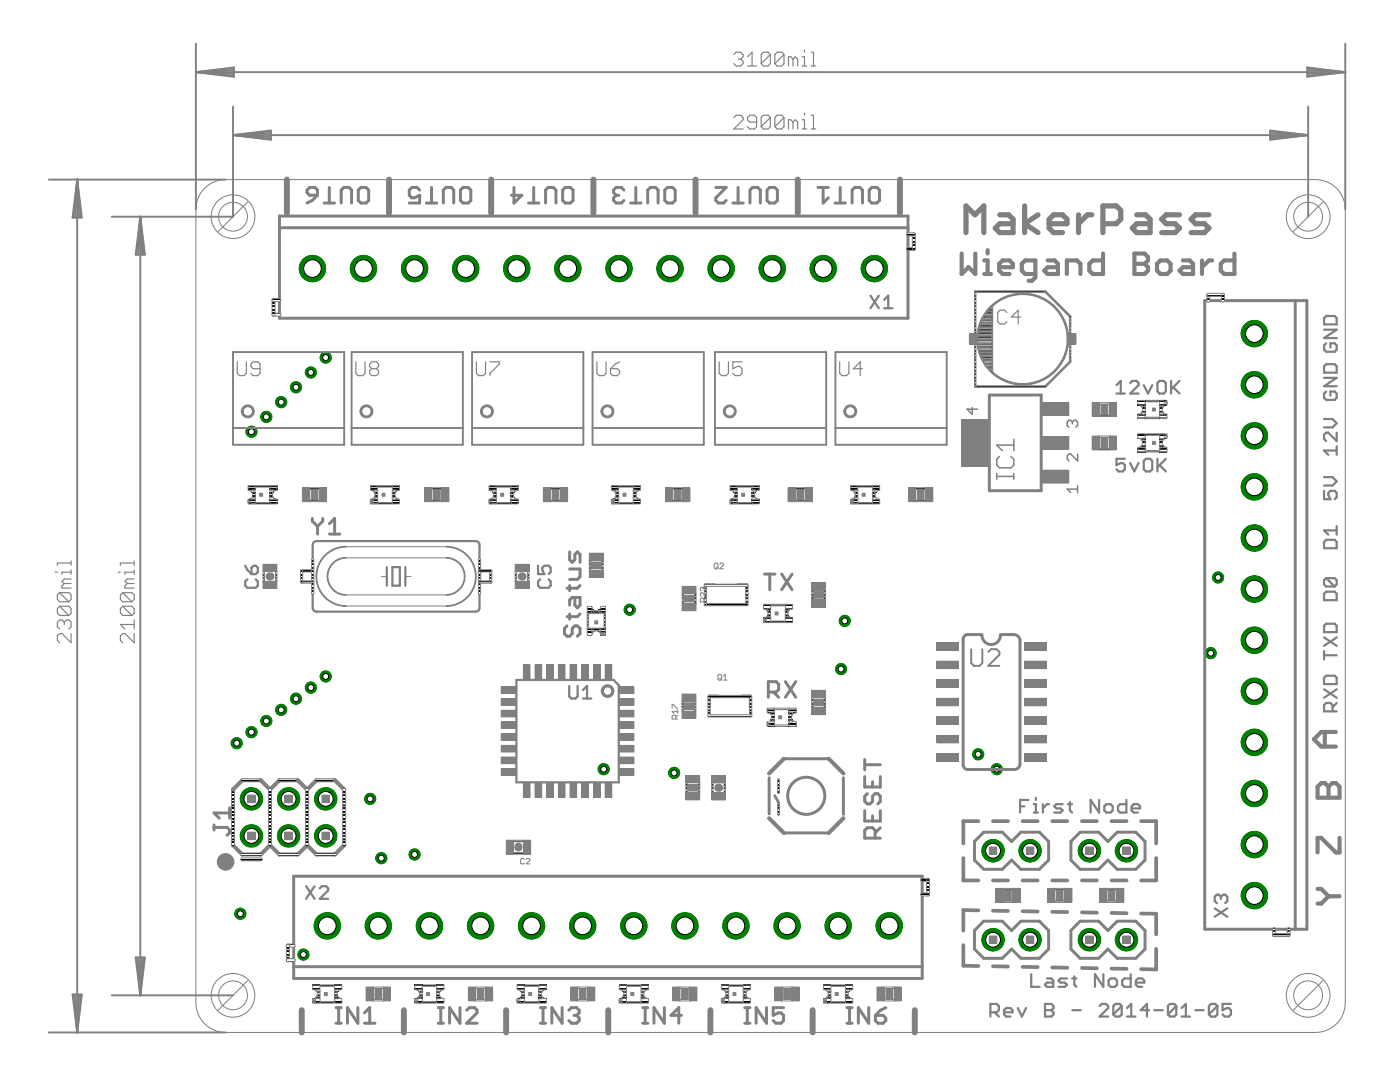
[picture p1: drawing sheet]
<svg xmlns="http://www.w3.org/2000/svg" width="279mm" height="216mm" viewBox="0 0 279 216" stroke-linecap="round" stroke-linejoin="round" font-family="sans-serif">
<circle cx="198.2" cy="169.8" r="2.22" fill="#008000" stroke="#008000" stroke-width=".2"/>
<circle cx="198.2" cy="169.8" r="1.48" fill="#fff" stroke="#000" stroke-width=".2"/>
<circle cx="205.6" cy="169.8" r="2.22" fill="#008000" stroke="#008000" stroke-width=".2"/>
<circle cx="205.6" cy="169.8" r="1.48" fill="#fff" stroke="#000" stroke-width=".2"/>
<circle cx="205.6" cy="187.5" r="2.22" fill="#008000" stroke="#008000" stroke-width=".2"/>
<circle cx="205.6" cy="187.5" r="1.48" fill="#fff" stroke="#000" stroke-width=".2"/>
<circle cx="198.2" cy="187.5" r="2.22" fill="#008000" stroke="#008000" stroke-width=".2"/>
<circle cx="198.2" cy="187.5" r="1.48" fill="#fff" stroke="#000" stroke-width=".2"/>
<circle cx="224.8" cy="169.8" r="2.22" fill="#008000" stroke="#008000" stroke-width=".2"/>
<circle cx="224.8" cy="169.8" r="1.48" fill="#fff" stroke="#000" stroke-width=".2"/>
<circle cx="217.4" cy="169.8" r="2.22" fill="#008000" stroke="#008000" stroke-width=".2"/>
<circle cx="217.4" cy="169.8" r="1.48" fill="#fff" stroke="#000" stroke-width=".2"/>
<circle cx="217.4" cy="187.5" r="2.22" fill="#008000" stroke="#008000" stroke-width=".2"/>
<circle cx="217.4" cy="187.5" r="1.48" fill="#fff" stroke="#000" stroke-width=".2"/>
<circle cx="224.8" cy="187.5" r="2.22" fill="#008000" stroke="#008000" stroke-width=".2"/>
<circle cx="224.8" cy="187.5" r="1.48" fill="#fff" stroke="#000" stroke-width=".2"/>
<circle cx="50.2" cy="166.8" r="2.22" fill="#008000" stroke="#008000" stroke-width=".2"/>
<circle cx="50.2" cy="166.8" r="1.48" fill="#fff" stroke="#000" stroke-width=".2"/>
<circle cx="50.2" cy="159.4" r="2.22" fill="#008000" stroke="#008000" stroke-width=".2"/>
<circle cx="50.2" cy="159.4" r="1.48" fill="#fff" stroke="#000" stroke-width=".2"/>
<circle cx="57.6" cy="166.8" r="2.22" fill="#008000" stroke="#008000" stroke-width=".2"/>
<circle cx="57.6" cy="166.8" r="1.48" fill="#fff" stroke="#000" stroke-width=".2"/>
<circle cx="57.6" cy="159.4" r="2.22" fill="#008000" stroke="#008000" stroke-width=".2"/>
<circle cx="57.6" cy="159.4" r="1.48" fill="#fff" stroke="#000" stroke-width=".2"/>
<circle cx="65" cy="166.8" r="2.22" fill="#008000" stroke="#008000" stroke-width=".2"/>
<circle cx="65" cy="166.8" r="1.48" fill="#fff" stroke="#000" stroke-width=".2"/>
<circle cx="65" cy="159.4" r="2.22" fill="#008000" stroke="#008000" stroke-width=".2"/>
<circle cx="65" cy="159.4" r="1.48" fill="#fff" stroke="#000" stroke-width=".2"/>
<circle cx="174.5" cy="53.6" r="2.62" fill="#008000" stroke="#008000" stroke-width=".2"/>
<circle cx="174.5" cy="53.6" r="1.76" fill="#fff" stroke="#000" stroke-width=".2"/>
<circle cx="164.3" cy="53.6" r="2.62" fill="#008000" stroke="#008000" stroke-width=".2"/>
<circle cx="164.3" cy="53.6" r="1.76" fill="#fff" stroke="#000" stroke-width=".2"/>
<circle cx="154.1" cy="53.6" r="2.62" fill="#008000" stroke="#008000" stroke-width=".2"/>
<circle cx="154.1" cy="53.6" r="1.76" fill="#fff" stroke="#000" stroke-width=".2"/>
<circle cx="143.9" cy="53.6" r="2.62" fill="#008000" stroke="#008000" stroke-width=".2"/>
<circle cx="143.9" cy="53.6" r="1.76" fill="#fff" stroke="#000" stroke-width=".2"/>
<circle cx="133.7" cy="53.6" r="2.62" fill="#008000" stroke="#008000" stroke-width=".2"/>
<circle cx="133.7" cy="53.6" r="1.76" fill="#fff" stroke="#000" stroke-width=".2"/>
<circle cx="123.5" cy="53.6" r="2.62" fill="#008000" stroke="#008000" stroke-width=".2"/>
<circle cx="123.5" cy="53.6" r="1.76" fill="#fff" stroke="#000" stroke-width=".2"/>
<circle cx="113.3" cy="53.6" r="2.62" fill="#008000" stroke="#008000" stroke-width=".2"/>
<circle cx="113.3" cy="53.6" r="1.76" fill="#fff" stroke="#000" stroke-width=".2"/>
<circle cx="103.1" cy="53.6" r="2.62" fill="#008000" stroke="#008000" stroke-width=".2"/>
<circle cx="103.1" cy="53.6" r="1.76" fill="#fff" stroke="#000" stroke-width=".2"/>
<circle cx="92.9" cy="53.6" r="2.62" fill="#008000" stroke="#008000" stroke-width=".2"/>
<circle cx="92.9" cy="53.6" r="1.76" fill="#fff" stroke="#000" stroke-width=".2"/>
<circle cx="82.7" cy="53.6" r="2.62" fill="#008000" stroke="#008000" stroke-width=".2"/>
<circle cx="82.7" cy="53.6" r="1.76" fill="#fff" stroke="#000" stroke-width=".2"/>
<circle cx="72.5" cy="53.6" r="2.62" fill="#008000" stroke="#008000" stroke-width=".2"/>
<circle cx="72.5" cy="53.6" r="1.76" fill="#fff" stroke="#000" stroke-width=".2"/>
<circle cx="62.4" cy="53.6" r="2.62" fill="#008000" stroke="#008000" stroke-width=".2"/>
<circle cx="62.4" cy="53.6" r="1.76" fill="#fff" stroke="#000" stroke-width=".2"/>
<circle cx="65.3" cy="184.7" r="2.62" fill="#008000" stroke="#008000" stroke-width=".2"/>
<circle cx="65.3" cy="184.7" r="1.76" fill="#fff" stroke="#000" stroke-width=".2"/>
<circle cx="75.5" cy="184.7" r="2.62" fill="#008000" stroke="#008000" stroke-width=".2"/>
<circle cx="75.5" cy="184.7" r="1.76" fill="#fff" stroke="#000" stroke-width=".2"/>
<circle cx="85.7" cy="184.7" r="2.62" fill="#008000" stroke="#008000" stroke-width=".2"/>
<circle cx="85.7" cy="184.7" r="1.76" fill="#fff" stroke="#000" stroke-width=".2"/>
<circle cx="95.9" cy="184.7" r="2.62" fill="#008000" stroke="#008000" stroke-width=".2"/>
<circle cx="95.9" cy="184.7" r="1.76" fill="#fff" stroke="#000" stroke-width=".2"/>
<circle cx="106.1" cy="184.7" r="2.62" fill="#008000" stroke="#008000" stroke-width=".2"/>
<circle cx="106.1" cy="184.7" r="1.76" fill="#fff" stroke="#000" stroke-width=".2"/>
<circle cx="116.3" cy="184.7" r="2.62" fill="#008000" stroke="#008000" stroke-width=".2"/>
<circle cx="116.3" cy="184.7" r="1.76" fill="#fff" stroke="#000" stroke-width=".2"/>
<circle cx="126.5" cy="184.7" r="2.62" fill="#008000" stroke="#008000" stroke-width=".2"/>
<circle cx="126.5" cy="184.7" r="1.76" fill="#fff" stroke="#000" stroke-width=".2"/>
<circle cx="136.7" cy="184.7" r="2.62" fill="#008000" stroke="#008000" stroke-width=".2"/>
<circle cx="136.7" cy="184.7" r="1.76" fill="#fff" stroke="#000" stroke-width=".2"/>
<circle cx="146.9" cy="184.7" r="2.62" fill="#008000" stroke="#008000" stroke-width=".2"/>
<circle cx="146.9" cy="184.7" r="1.76" fill="#fff" stroke="#000" stroke-width=".2"/>
<circle cx="157.1" cy="184.7" r="2.62" fill="#008000" stroke="#008000" stroke-width=".2"/>
<circle cx="157.1" cy="184.7" r="1.76" fill="#fff" stroke="#000" stroke-width=".2"/>
<circle cx="167.3" cy="184.7" r="2.62" fill="#008000" stroke="#008000" stroke-width=".2"/>
<circle cx="167.3" cy="184.7" r="1.76" fill="#fff" stroke="#000" stroke-width=".2"/>
<circle cx="177.5" cy="184.7" r="2.62" fill="#008000" stroke="#008000" stroke-width=".2"/>
<circle cx="177.5" cy="184.7" r="1.76" fill="#fff" stroke="#000" stroke-width=".2"/>
<circle cx="250.3" cy="178.7" r="2.62" fill="#008000" stroke="#008000" stroke-width=".2"/>
<circle cx="250.3" cy="178.7" r="1.76" fill="#fff" stroke="#000" stroke-width=".2"/>
<circle cx="250.3" cy="168.5" r="2.62" fill="#008000" stroke="#008000" stroke-width=".2"/>
<circle cx="250.3" cy="168.5" r="1.76" fill="#fff" stroke="#000" stroke-width=".2"/>
<circle cx="250.3" cy="158.3" r="2.62" fill="#008000" stroke="#008000" stroke-width=".2"/>
<circle cx="250.3" cy="158.3" r="1.76" fill="#fff" stroke="#000" stroke-width=".2"/>
<circle cx="250.3" cy="148.1" r="2.62" fill="#008000" stroke="#008000" stroke-width=".2"/>
<circle cx="250.3" cy="148.1" r="1.76" fill="#fff" stroke="#000" stroke-width=".2"/>
<circle cx="250.3" cy="137.9" r="2.62" fill="#008000" stroke="#008000" stroke-width=".2"/>
<circle cx="250.3" cy="137.9" r="1.76" fill="#fff" stroke="#000" stroke-width=".2"/>
<circle cx="250.3" cy="127.7" r="2.62" fill="#008000" stroke="#008000" stroke-width=".2"/>
<circle cx="250.3" cy="127.7" r="1.76" fill="#fff" stroke="#000" stroke-width=".2"/>
<circle cx="250.3" cy="117.5" r="2.62" fill="#008000" stroke="#008000" stroke-width=".2"/>
<circle cx="250.3" cy="117.5" r="1.76" fill="#fff" stroke="#000" stroke-width=".2"/>
<circle cx="250.3" cy="107.4" r="2.62" fill="#008000" stroke="#008000" stroke-width=".2"/>
<circle cx="250.3" cy="107.4" r="1.76" fill="#fff" stroke="#000" stroke-width=".2"/>
<circle cx="250.3" cy="97.2" r="2.62" fill="#008000" stroke="#008000" stroke-width=".2"/>
<circle cx="250.3" cy="97.2" r="1.76" fill="#fff" stroke="#000" stroke-width=".2"/>
<circle cx="250.3" cy="87" r="2.62" fill="#008000" stroke="#008000" stroke-width=".2"/>
<circle cx="250.3" cy="87" r="1.76" fill="#fff" stroke="#000" stroke-width=".2"/>
<circle cx="250.3" cy="76.8" r="2.62" fill="#008000" stroke="#008000" stroke-width=".2"/>
<circle cx="250.3" cy="76.8" r="1.76" fill="#fff" stroke="#000" stroke-width=".2"/>
<circle cx="250.3" cy="66.6" r="2.62" fill="#008000" stroke="#008000" stroke-width=".2"/>
<circle cx="250.3" cy="66.6" r="1.76" fill="#fff" stroke="#000" stroke-width=".2"/>
<circle cx="47.2" cy="148.3" r="1.1" fill="#008000" stroke="#008000" stroke-width=".2"/>
<circle cx="47.2" cy="148.3" r=".59" fill="#fff" stroke="#000" stroke-width=".2"/>
<circle cx="60.6" cy="190.5" r="1.1" fill="#008000" stroke="#008000" stroke-width=".2"/>
<circle cx="60.6" cy="190.5" r=".59" fill="#fff" stroke="#000" stroke-width=".2"/>
<circle cx="168.6" cy="123.9" r="1.1" fill="#008000" stroke="#008000" stroke-width=".2"/>
<circle cx="168.6" cy="123.9" r=".59" fill="#fff" stroke="#000" stroke-width=".2"/>
<circle cx="167.9" cy="133.5" r="1.1" fill="#008000" stroke="#008000" stroke-width=".2"/>
<circle cx="167.9" cy="133.5" r=".59" fill="#fff" stroke="#000" stroke-width=".2"/>
<circle cx="48" cy="182.3" r="1.1" fill="#008000" stroke="#008000" stroke-width=".2"/>
<circle cx="48" cy="182.3" r=".59" fill="#fff" stroke="#000" stroke-width=".2"/>
<circle cx="73.9" cy="159.4" r="1.1" fill="#008000" stroke="#008000" stroke-width=".2"/>
<circle cx="73.9" cy="159.4" r=".59" fill="#fff" stroke="#000" stroke-width=".2"/>
<circle cx="82.7" cy="170.5" r="1.1" fill="#008000" stroke="#008000" stroke-width=".2"/>
<circle cx="82.7" cy="170.5" r=".59" fill="#fff" stroke="#000" stroke-width=".2"/>
<circle cx="125.7" cy="121.7" r="1.1" fill="#008000" stroke="#008000" stroke-width=".2"/>
<circle cx="125.7" cy="121.7" r=".59" fill="#fff" stroke="#000" stroke-width=".2"/>
<circle cx="243.1" cy="115.2" r="1.1" fill="#008000" stroke="#008000" stroke-width=".2"/>
<circle cx="243.1" cy="115.2" r=".59" fill="#fff" stroke="#000" stroke-width=".2"/>
<circle cx="241.6" cy="130.3" r="1.1" fill="#008000" stroke="#008000" stroke-width=".2"/>
<circle cx="241.6" cy="130.3" r=".59" fill="#fff" stroke="#000" stroke-width=".2"/>
<circle cx="76.1" cy="171.2" r="1.1" fill="#008000" stroke="#008000" stroke-width=".2"/>
<circle cx="76.1" cy="171.2" r=".59" fill="#fff" stroke="#000" stroke-width=".2"/>
<circle cx="120.5" cy="153.5" r="1.1" fill="#008000" stroke="#008000" stroke-width=".2"/>
<circle cx="120.5" cy="153.5" r=".59" fill="#fff" stroke="#000" stroke-width=".2"/>
<circle cx="134.5" cy="154.2" r="1.1" fill="#008000" stroke="#008000" stroke-width=".2"/>
<circle cx="134.5" cy="154.2" r=".59" fill="#fff" stroke="#000" stroke-width=".2"/>
<circle cx="198.9" cy="153.5" r="1.1" fill="#008000" stroke="#008000" stroke-width=".2"/>
<circle cx="198.9" cy="153.5" r=".59" fill="#fff" stroke="#000" stroke-width=".2"/>
<circle cx="195.2" cy="150.5" r="1.1" fill="#008000" stroke="#008000" stroke-width=".2"/>
<circle cx="195.2" cy="150.5" r=".59" fill="#fff" stroke="#000" stroke-width=".2"/>
<circle cx="50.2" cy="86.1" r="1.1" fill="#008000" stroke="#008000" stroke-width=".2"/>
<circle cx="50.2" cy="86.1" r=".59" fill="#fff" stroke="#000" stroke-width=".2"/>
<circle cx="50.2" cy="146.1" r="1.1" fill="#008000" stroke="#008000" stroke-width=".2"/>
<circle cx="50.2" cy="146.1" r=".59" fill="#fff" stroke="#000" stroke-width=".2"/>
<circle cx="53.1" cy="83.2" r="1.1" fill="#008000" stroke="#008000" stroke-width=".2"/>
<circle cx="53.1" cy="83.2" r=".59" fill="#fff" stroke="#000" stroke-width=".2"/>
<circle cx="53.1" cy="143.9" r="1.1" fill="#008000" stroke="#008000" stroke-width=".2"/>
<circle cx="53.1" cy="143.9" r=".59" fill="#fff" stroke="#000" stroke-width=".2"/>
<circle cx="56.1" cy="141.6" r="1.1" fill="#008000" stroke="#008000" stroke-width=".2"/>
<circle cx="56.1" cy="141.6" r=".59" fill="#fff" stroke="#000" stroke-width=".2"/>
<circle cx="56.1" cy="80.2" r="1.1" fill="#008000" stroke="#008000" stroke-width=".2"/>
<circle cx="56.1" cy="80.2" r=".59" fill="#fff" stroke="#000" stroke-width=".2"/>
<circle cx="59.1" cy="139.4" r="1.1" fill="#008000" stroke="#008000" stroke-width=".2"/>
<circle cx="59.1" cy="139.4" r=".59" fill="#fff" stroke="#000" stroke-width=".2"/>
<circle cx="59.1" cy="77.3" r="1.1" fill="#008000" stroke="#008000" stroke-width=".2"/>
<circle cx="59.1" cy="77.3" r=".59" fill="#fff" stroke="#000" stroke-width=".2"/>
<circle cx="62" cy="137.2" r="1.1" fill="#008000" stroke="#008000" stroke-width=".2"/>
<circle cx="62" cy="137.2" r=".59" fill="#fff" stroke="#000" stroke-width=".2"/>
<circle cx="62" cy="74.3" r="1.1" fill="#008000" stroke="#008000" stroke-width=".2"/>
<circle cx="62" cy="74.3" r=".59" fill="#fff" stroke="#000" stroke-width=".2"/>
<circle cx="65" cy="135" r="1.1" fill="#008000" stroke="#008000" stroke-width=".2"/>
<circle cx="65" cy="135" r=".59" fill="#fff" stroke="#000" stroke-width=".2"/>
<circle cx="65" cy="71.4" r="1.1" fill="#008000" stroke="#008000" stroke-width=".2"/>
<circle cx="65" cy="71.4" r=".59" fill="#fff" stroke="#000" stroke-width=".2"/>
<circle cx="198.2" cy="169.8" r="2.22" fill="#008000" stroke="#008000" stroke-width=".2"/>
<circle cx="198.2" cy="169.8" r="1.48" fill="#fff" stroke="#000" stroke-width=".2"/>
<circle cx="205.6" cy="169.8" r="2.22" fill="#008000" stroke="#008000" stroke-width=".2"/>
<circle cx="205.6" cy="169.8" r="1.48" fill="#fff" stroke="#000" stroke-width=".2"/>
<circle cx="205.6" cy="187.5" r="2.22" fill="#008000" stroke="#008000" stroke-width=".2"/>
<circle cx="205.6" cy="187.5" r="1.48" fill="#fff" stroke="#000" stroke-width=".2"/>
<circle cx="198.2" cy="187.5" r="2.22" fill="#008000" stroke="#008000" stroke-width=".2"/>
<circle cx="198.2" cy="187.5" r="1.48" fill="#fff" stroke="#000" stroke-width=".2"/>
<circle cx="224.8" cy="169.8" r="2.22" fill="#008000" stroke="#008000" stroke-width=".2"/>
<circle cx="224.8" cy="169.8" r="1.48" fill="#fff" stroke="#000" stroke-width=".2"/>
<circle cx="217.4" cy="169.8" r="2.22" fill="#008000" stroke="#008000" stroke-width=".2"/>
<circle cx="217.4" cy="169.8" r="1.48" fill="#fff" stroke="#000" stroke-width=".2"/>
<circle cx="217.4" cy="187.5" r="2.22" fill="#008000" stroke="#008000" stroke-width=".2"/>
<circle cx="217.4" cy="187.5" r="1.48" fill="#fff" stroke="#000" stroke-width=".2"/>
<circle cx="224.8" cy="187.5" r="2.22" fill="#008000" stroke="#008000" stroke-width=".2"/>
<circle cx="224.8" cy="187.5" r="1.48" fill="#fff" stroke="#000" stroke-width=".2"/>
<circle cx="50.2" cy="166.8" r="2.22" fill="#008000" stroke="#008000" stroke-width=".2"/>
<circle cx="50.2" cy="166.8" r="1.48" fill="#fff" stroke="#000" stroke-width=".2"/>
<circle cx="50.2" cy="159.4" r="2.22" fill="#008000" stroke="#008000" stroke-width=".2"/>
<circle cx="50.2" cy="159.4" r="1.48" fill="#fff" stroke="#000" stroke-width=".2"/>
<circle cx="57.6" cy="166.8" r="2.22" fill="#008000" stroke="#008000" stroke-width=".2"/>
<circle cx="57.6" cy="166.8" r="1.48" fill="#fff" stroke="#000" stroke-width=".2"/>
<circle cx="57.6" cy="159.4" r="2.22" fill="#008000" stroke="#008000" stroke-width=".2"/>
<circle cx="57.6" cy="159.4" r="1.48" fill="#fff" stroke="#000" stroke-width=".2"/>
<circle cx="65" cy="166.8" r="2.22" fill="#008000" stroke="#008000" stroke-width=".2"/>
<circle cx="65" cy="166.8" r="1.48" fill="#fff" stroke="#000" stroke-width=".2"/>
<circle cx="65" cy="159.4" r="2.22" fill="#008000" stroke="#008000" stroke-width=".2"/>
<circle cx="65" cy="159.4" r="1.48" fill="#fff" stroke="#000" stroke-width=".2"/>
<circle cx="174.5" cy="53.6" r="2.62" fill="#008000" stroke="#008000" stroke-width=".2"/>
<circle cx="174.5" cy="53.6" r="1.76" fill="#fff" stroke="#000" stroke-width=".2"/>
<circle cx="164.3" cy="53.6" r="2.62" fill="#008000" stroke="#008000" stroke-width=".2"/>
<circle cx="164.3" cy="53.6" r="1.76" fill="#fff" stroke="#000" stroke-width=".2"/>
<circle cx="154.1" cy="53.6" r="2.62" fill="#008000" stroke="#008000" stroke-width=".2"/>
<circle cx="154.1" cy="53.6" r="1.76" fill="#fff" stroke="#000" stroke-width=".2"/>
<circle cx="143.9" cy="53.6" r="2.62" fill="#008000" stroke="#008000" stroke-width=".2"/>
<circle cx="143.9" cy="53.6" r="1.76" fill="#fff" stroke="#000" stroke-width=".2"/>
<circle cx="133.7" cy="53.6" r="2.62" fill="#008000" stroke="#008000" stroke-width=".2"/>
<circle cx="133.7" cy="53.6" r="1.76" fill="#fff" stroke="#000" stroke-width=".2"/>
<circle cx="123.5" cy="53.6" r="2.62" fill="#008000" stroke="#008000" stroke-width=".2"/>
<circle cx="123.5" cy="53.6" r="1.76" fill="#fff" stroke="#000" stroke-width=".2"/>
<circle cx="113.3" cy="53.6" r="2.62" fill="#008000" stroke="#008000" stroke-width=".2"/>
<circle cx="113.3" cy="53.6" r="1.76" fill="#fff" stroke="#000" stroke-width=".2"/>
<circle cx="103.1" cy="53.6" r="2.62" fill="#008000" stroke="#008000" stroke-width=".2"/>
<circle cx="103.1" cy="53.6" r="1.76" fill="#fff" stroke="#000" stroke-width=".2"/>
<circle cx="92.9" cy="53.6" r="2.62" fill="#008000" stroke="#008000" stroke-width=".2"/>
<circle cx="92.9" cy="53.6" r="1.76" fill="#fff" stroke="#000" stroke-width=".2"/>
<circle cx="82.7" cy="53.6" r="2.62" fill="#008000" stroke="#008000" stroke-width=".2"/>
<circle cx="82.7" cy="53.6" r="1.76" fill="#fff" stroke="#000" stroke-width=".2"/>
<circle cx="72.5" cy="53.6" r="2.62" fill="#008000" stroke="#008000" stroke-width=".2"/>
<circle cx="72.5" cy="53.6" r="1.76" fill="#fff" stroke="#000" stroke-width=".2"/>
<circle cx="62.4" cy="53.6" r="2.62" fill="#008000" stroke="#008000" stroke-width=".2"/>
<circle cx="62.4" cy="53.6" r="1.76" fill="#fff" stroke="#000" stroke-width=".2"/>
<circle cx="65.3" cy="184.7" r="2.62" fill="#008000" stroke="#008000" stroke-width=".2"/>
<circle cx="65.3" cy="184.7" r="1.76" fill="#fff" stroke="#000" stroke-width=".2"/>
<circle cx="75.5" cy="184.7" r="2.62" fill="#008000" stroke="#008000" stroke-width=".2"/>
<circle cx="75.5" cy="184.7" r="1.76" fill="#fff" stroke="#000" stroke-width=".2"/>
<circle cx="85.7" cy="184.7" r="2.62" fill="#008000" stroke="#008000" stroke-width=".2"/>
<circle cx="85.7" cy="184.7" r="1.76" fill="#fff" stroke="#000" stroke-width=".2"/>
<circle cx="95.9" cy="184.7" r="2.62" fill="#008000" stroke="#008000" stroke-width=".2"/>
<circle cx="95.9" cy="184.7" r="1.76" fill="#fff" stroke="#000" stroke-width=".2"/>
<circle cx="106.1" cy="184.7" r="2.62" fill="#008000" stroke="#008000" stroke-width=".2"/>
<circle cx="106.1" cy="184.7" r="1.76" fill="#fff" stroke="#000" stroke-width=".2"/>
<circle cx="116.3" cy="184.7" r="2.62" fill="#008000" stroke="#008000" stroke-width=".2"/>
<circle cx="116.3" cy="184.7" r="1.76" fill="#fff" stroke="#000" stroke-width=".2"/>
<circle cx="126.5" cy="184.7" r="2.62" fill="#008000" stroke="#008000" stroke-width=".2"/>
<circle cx="126.5" cy="184.7" r="1.76" fill="#fff" stroke="#000" stroke-width=".2"/>
<circle cx="136.7" cy="184.7" r="2.62" fill="#008000" stroke="#008000" stroke-width=".2"/>
<circle cx="136.7" cy="184.7" r="1.76" fill="#fff" stroke="#000" stroke-width=".2"/>
<circle cx="146.9" cy="184.7" r="2.62" fill="#008000" stroke="#008000" stroke-width=".2"/>
<circle cx="146.9" cy="184.7" r="1.76" fill="#fff" stroke="#000" stroke-width=".2"/>
<circle cx="157.1" cy="184.7" r="2.62" fill="#008000" stroke="#008000" stroke-width=".2"/>
<circle cx="157.1" cy="184.7" r="1.76" fill="#fff" stroke="#000" stroke-width=".2"/>
<circle cx="167.3" cy="184.7" r="2.62" fill="#008000" stroke="#008000" stroke-width=".2"/>
<circle cx="167.3" cy="184.7" r="1.76" fill="#fff" stroke="#000" stroke-width=".2"/>
<circle cx="177.5" cy="184.7" r="2.62" fill="#008000" stroke="#008000" stroke-width=".2"/>
<circle cx="177.5" cy="184.7" r="1.76" fill="#fff" stroke="#000" stroke-width=".2"/>
<circle cx="250.3" cy="178.7" r="2.62" fill="#008000" stroke="#008000" stroke-width=".2"/>
<circle cx="250.3" cy="178.7" r="1.76" fill="#fff" stroke="#000" stroke-width=".2"/>
<circle cx="250.3" cy="168.5" r="2.62" fill="#008000" stroke="#008000" stroke-width=".2"/>
<circle cx="250.3" cy="168.5" r="1.76" fill="#fff" stroke="#000" stroke-width=".2"/>
<circle cx="250.3" cy="158.3" r="2.62" fill="#008000" stroke="#008000" stroke-width=".2"/>
<circle cx="250.3" cy="158.3" r="1.76" fill="#fff" stroke="#000" stroke-width=".2"/>
<circle cx="250.3" cy="148.1" r="2.62" fill="#008000" stroke="#008000" stroke-width=".2"/>
<circle cx="250.3" cy="148.1" r="1.76" fill="#fff" stroke="#000" stroke-width=".2"/>
<circle cx="250.3" cy="137.9" r="2.62" fill="#008000" stroke="#008000" stroke-width=".2"/>
<circle cx="250.3" cy="137.9" r="1.76" fill="#fff" stroke="#000" stroke-width=".2"/>
<circle cx="250.3" cy="127.7" r="2.62" fill="#008000" stroke="#008000" stroke-width=".2"/>
<circle cx="250.3" cy="127.7" r="1.76" fill="#fff" stroke="#000" stroke-width=".2"/>
<circle cx="250.3" cy="117.5" r="2.62" fill="#008000" stroke="#008000" stroke-width=".2"/>
<circle cx="250.3" cy="117.5" r="1.76" fill="#fff" stroke="#000" stroke-width=".2"/>
<circle cx="250.3" cy="107.4" r="2.62" fill="#008000" stroke="#008000" stroke-width=".2"/>
<circle cx="250.3" cy="107.4" r="1.76" fill="#fff" stroke="#000" stroke-width=".2"/>
<circle cx="250.3" cy="97.2" r="2.62" fill="#008000" stroke="#008000" stroke-width=".2"/>
<circle cx="250.3" cy="97.2" r="1.76" fill="#fff" stroke="#000" stroke-width=".2"/>
<circle cx="250.3" cy="87" r="2.62" fill="#008000" stroke="#008000" stroke-width=".2"/>
<circle cx="250.3" cy="87" r="1.76" fill="#fff" stroke="#000" stroke-width=".2"/>
<circle cx="250.3" cy="76.8" r="2.62" fill="#008000" stroke="#008000" stroke-width=".2"/>
<circle cx="250.3" cy="76.8" r="1.76" fill="#fff" stroke="#000" stroke-width=".2"/>
<circle cx="250.3" cy="66.6" r="2.62" fill="#008000" stroke="#008000" stroke-width=".2"/>
<circle cx="250.3" cy="66.6" r="1.76" fill="#fff" stroke="#000" stroke-width=".2"/>
<circle cx="47.2" cy="148.3" r="1.1" fill="#008000" stroke="#008000" stroke-width=".2"/>
<circle cx="47.2" cy="148.3" r=".59" fill="#fff" stroke="#000" stroke-width=".2"/>
<circle cx="60.6" cy="190.5" r="1.1" fill="#008000" stroke="#008000" stroke-width=".2"/>
<circle cx="60.6" cy="190.5" r=".59" fill="#fff" stroke="#000" stroke-width=".2"/>
<circle cx="168.6" cy="123.9" r="1.1" fill="#008000" stroke="#008000" stroke-width=".2"/>
<circle cx="168.6" cy="123.9" r=".59" fill="#fff" stroke="#000" stroke-width=".2"/>
<circle cx="167.9" cy="133.5" r="1.1" fill="#008000" stroke="#008000" stroke-width=".2"/>
<circle cx="167.9" cy="133.5" r=".59" fill="#fff" stroke="#000" stroke-width=".2"/>
<circle cx="48" cy="182.3" r="1.1" fill="#008000" stroke="#008000" stroke-width=".2"/>
<circle cx="48" cy="182.3" r=".59" fill="#fff" stroke="#000" stroke-width=".2"/>
<circle cx="73.9" cy="159.4" r="1.1" fill="#008000" stroke="#008000" stroke-width=".2"/>
<circle cx="73.9" cy="159.4" r=".59" fill="#fff" stroke="#000" stroke-width=".2"/>
<circle cx="82.7" cy="170.5" r="1.1" fill="#008000" stroke="#008000" stroke-width=".2"/>
<circle cx="82.7" cy="170.5" r=".59" fill="#fff" stroke="#000" stroke-width=".2"/>
<circle cx="125.7" cy="121.7" r="1.1" fill="#008000" stroke="#008000" stroke-width=".2"/>
<circle cx="125.7" cy="121.7" r=".59" fill="#fff" stroke="#000" stroke-width=".2"/>
<circle cx="243.1" cy="115.2" r="1.1" fill="#008000" stroke="#008000" stroke-width=".2"/>
<circle cx="243.1" cy="115.2" r=".59" fill="#fff" stroke="#000" stroke-width=".2"/>
<circle cx="241.6" cy="130.3" r="1.1" fill="#008000" stroke="#008000" stroke-width=".2"/>
<circle cx="241.6" cy="130.3" r=".59" fill="#fff" stroke="#000" stroke-width=".2"/>
<circle cx="76.1" cy="171.2" r="1.1" fill="#008000" stroke="#008000" stroke-width=".2"/>
<circle cx="76.1" cy="171.2" r=".59" fill="#fff" stroke="#000" stroke-width=".2"/>
<circle cx="120.5" cy="153.5" r="1.1" fill="#008000" stroke="#008000" stroke-width=".2"/>
<circle cx="120.5" cy="153.5" r=".59" fill="#fff" stroke="#000" stroke-width=".2"/>
<circle cx="134.5" cy="154.2" r="1.1" fill="#008000" stroke="#008000" stroke-width=".2"/>
<circle cx="134.5" cy="154.2" r=".59" fill="#fff" stroke="#000" stroke-width=".2"/>
<circle cx="198.9" cy="153.5" r="1.1" fill="#008000" stroke="#008000" stroke-width=".2"/>
<circle cx="198.9" cy="153.5" r=".59" fill="#fff" stroke="#000" stroke-width=".2"/>
<circle cx="195.2" cy="150.5" r="1.1" fill="#008000" stroke="#008000" stroke-width=".2"/>
<circle cx="195.2" cy="150.5" r=".59" fill="#fff" stroke="#000" stroke-width=".2"/>
<circle cx="50.2" cy="86.1" r="1.1" fill="#008000" stroke="#008000" stroke-width=".2"/>
<circle cx="50.2" cy="86.1" r=".59" fill="#fff" stroke="#000" stroke-width=".2"/>
<circle cx="50.2" cy="146.1" r="1.1" fill="#008000" stroke="#008000" stroke-width=".2"/>
<circle cx="50.2" cy="146.1" r=".59" fill="#fff" stroke="#000" stroke-width=".2"/>
<circle cx="53.1" cy="83.2" r="1.1" fill="#008000" stroke="#008000" stroke-width=".2"/>
<circle cx="53.1" cy="83.2" r=".59" fill="#fff" stroke="#000" stroke-width=".2"/>
<circle cx="53.1" cy="143.9" r="1.1" fill="#008000" stroke="#008000" stroke-width=".2"/>
<circle cx="53.1" cy="143.9" r=".59" fill="#fff" stroke="#000" stroke-width=".2"/>
<circle cx="56.1" cy="141.6" r="1.1" fill="#008000" stroke="#008000" stroke-width=".2"/>
<circle cx="56.1" cy="141.6" r=".59" fill="#fff" stroke="#000" stroke-width=".2"/>
<circle cx="56.1" cy="80.2" r="1.1" fill="#008000" stroke="#008000" stroke-width=".2"/>
<circle cx="56.1" cy="80.2" r=".59" fill="#fff" stroke="#000" stroke-width=".2"/>
<circle cx="59.1" cy="139.4" r="1.1" fill="#008000" stroke="#008000" stroke-width=".2"/>
<circle cx="59.1" cy="139.4" r=".59" fill="#fff" stroke="#000" stroke-width=".2"/>
<circle cx="59.1" cy="77.3" r="1.1" fill="#008000" stroke="#008000" stroke-width=".2"/>
<circle cx="59.1" cy="77.3" r=".59" fill="#fff" stroke="#000" stroke-width=".2"/>
<circle cx="62" cy="137.2" r="1.1" fill="#008000" stroke="#008000" stroke-width=".2"/>
<circle cx="62" cy="137.2" r=".59" fill="#fff" stroke="#000" stroke-width=".2"/>
<circle cx="62" cy="74.3" r="1.1" fill="#008000" stroke="#008000" stroke-width=".2"/>
<circle cx="62" cy="74.3" r=".59" fill="#fff" stroke="#000" stroke-width=".2"/>
<circle cx="65" cy="135" r="1.1" fill="#008000" stroke="#008000" stroke-width=".2"/>
<circle cx="65" cy="135" r=".59" fill="#fff" stroke="#000" stroke-width=".2"/>
<circle cx="65" cy="71.4" r="1.1" fill="#008000" stroke="#008000" stroke-width=".2"/>
<circle cx="65" cy="71.4" r=".59" fill="#fff" stroke="#000" stroke-width=".2"/>
<g fill="none" stroke="#808080" stroke-width=".59">
<path d="M61.3 37.9l.5-.5h1l.6 .5v1.1h-1.6l-.5-.6zM63.4 39l-1.1 1-1 .5M65.7 37.4v3.1M72 37.4h1.1l.5 .5v2.1l-.5 .5h-1.1l-.5-.5v-2.1zM83.8 37.9l-.6-.5h-1l-.5 .5v1.1l.5 .5h.5l1.1-.5v1.5h-2.1M86.1 37.4v3.1M91.9 37.9l.5-.5h1.1l.5 .5v2.1l-.5 .5h-1.1l-.5-.5zM102.6 37.4v3.1l1.5-1.5h-2M106.5 37.4v3.1M112.8 37.4h1l.6 .5v2.1l-.6 .5h-1l-.5-.5v-2.1zM123 39l-.6 .5v.5l.6 .5h1l.5-.5M123 39h.5"/>
<path d="M124.5 37.9l-.5-.5h-1l-.6 .5v.5l.6 .6M126.9 37.4v3.1M133.2 37.4h1l.5 .5v2.1l-.5 .5h-1l-.5-.5v-2.1zM142.9 37.4h2l-2 2.1v.5l.5 .5h1l.5-.5M147.3 37.4v3.1M153.6 37.4h1l.6 .5v2.1l-.6 .5h-1l-.5-.5v-2.1zM163.2 37.4h2.1M164.3 37.4v3.1l1-1M167.7 37.4v3.1M174 37.4h1l.5 .5v2.1l-.5 .5h-1l-.5-.5v-2.1zM55.8 43.1h125.4v20.4h-125.4zM55.8 45.4h125.4"/>
<path d="M64.7 40.5h2.1M68.1 40.5v-2.6l.5-.5h1.1l.5 .5v2.6M85.1 40.5h2.1M88.5 40.5v-2.6l.5-.5h1l.6 .5v2.6M105.5 40.5h2M108.9 40.5v-2.6l.5-.5h1l.6 .5v2.6M125.9 40.5h2M129.3 40.5v-2.6l.5-.5h1l.5 .5v2.6M146.3 40.5h2M149.7 40.5v-2.6l.5-.5h1l.5 .5v2.6M166.6 40.5h2.1M170.1 40.5v-2.6l.5-.5h1l.5 .5v2.6"/>
<path d="M240.4 60h20.4v125.4h-20.4zM258.5 60v125.4M197.4 78.8h10.4v19.1h-10.4zM62.3 103.5v.5l1.1 1M63.4 105v1.6M64.4 103.5v.5l-1 1M65.7 104.5l1.1-1v3.1M65.7 106.6h2.1M113.7 110.1v1.6l.5 .5 .5-.5v-1.1l.5-.5 .6 .5v1.6M113.7 113.5h2.1v1.6l-.6 .5h-1.5M113.7 116.8v1.1M114.7 119.2v1.6l.5 .5 .6-.5v-1.6h-1.6l-.5 .5v1.1"/>
<path d="M115.8 116.8l-.6 .6h-2M142.6 116.7h-1.8v2.3M147.2 116.7h1.8v2.3M152.6 114.6h2.1M153.6 114.6v3.1M156 114.6l2.1 3.1M158.1 114.6l-2.1 3.1M113.2 124.9l-.6 .5v1l.6 .6h.5l.5-.6v-1l.5-.5h.5l.6 .5v1l-.6 .6M113.7 122.5v1M115.8 122.5l-.6 .5h-2M143.3 138.9h-1.7v2.3M148 138.9h1.7v2.3"/>
<path d="M153.3 138.1h1.6l.5-.5v-1.1l-.5-.5h-1.6v3.1M154.4 138.1l1 1M156.7 136l2.1 3.1M158.8 136l-2.1 3.1M196 126.6h-3l-.4 .2-.4 .7 .1 25.5a.91 .91 0 0 0 1 .5h9.1a1.09 1.09 0 0 0 1.2-1.1v-24.7l-.2-.5-.4-.4-.8-.2M196 126.8a1.85 1.85 0 0 0 1.8 1.8 1.85 1.85 0 0 0 1.9-1.8M199.7 126.6h2.4M153.5 155.2v7.2M156.4 151.4h9M168.3 155.2v7.3M172.6 151.6v2M172.6 155v2h3.1v-2"/>
<path d="M172.6 152.6h3.1M173.1 158.4l-.5 .5v1l.5 .5h.5l.5-.5v-1l.5-.5h.6l.5 .5v1l-.5 .5M174.1 156v1M42.7 165.1h2.6l.5 .5v.5l-.5 .6M42.7 164.6v1M45.8 161.2v2.1M45.8 162.2h-3.1l1.1 1.1M58.6 174.8h125.4v20.4h-125.4zM156.4 166.2h9M172.6 161.8v2h3.1v-2M174.1 162.8v1M174.6 167.2v-1.5l-.5-.5h-1l-.5 .5v1.5h3.1"/>
<path d="M175.7 165.2l-1.1 1M196.3 166.1h3.7l1.9 1.8 1.8-1.8h3.7l1.9 1.8v3.7l-1.9 1.9h-3.7l-1.8-1.9-1.9 1.9h-3.7l-1.8-1.9v-3.7zM215.6 166.1h3.7l1.8 1.8 1.9-1.8h3.7l1.8 1.8v3.7l-1.8 1.9h-3.7l-1.9-1.9-1.8 1.9h-3.7l-1.9-1.9v-3.7zM58.6 192.9h125.4M196.3 183.8h3.7l1.9 1.9 1.8-1.9h3.7l1.9 1.9v3.7l-1.9 1.8h-3.7l-1.8-1.8-1.9 1.8h-3.7l-1.8-1.8v-3.7zM215.6 183.8h3.7l1.8 1.9 1.9-1.9h3.7l1.8 1.9v3.7l-1.8 1.8h-3.7l-1.9-1.8-1.8 1.8h-3.7l-1.9-1.8v-3.7zM67.1 204.2h1M67.1 201.1h1M67.6 201.1v3.1M71.4 201.1v3.1l-2.1-3.1v3.1M72.7 204.2h2.1M72.7 202.1l1.1-1v3.1"/>
<path d="M87.5 204.2h1M87.5 201.1h1M88 201.1v3.1M91.8 201.1v3.1l-2.1-3.1v3.1M93.1 201.6l.6-.5h1l.5 .5v.5l-2.1 2.1h2.1M107.8 204.2h1.1M107.8 201.1h1.1M108.4 201.1v3.1M112.2 201.1v3.1l-2.1-3.1v3.1M113.5 201.6l.5-.5h1.1l.5 .5v.5l-.5 .5M114.6 202.6h.5M115.1 202.6l.5 .5v.5l-.5 .6h-1.1l-.5-.6"/>
<path d="M128.2 204.2h1.1M128.2 201.1h1.1M128.8 201.1v3.1M132.6 201.1v3.1l-2.1-3.1v3.1M136 202.6h-2.1l1.6-1.5v3.1M148.6 204.2h1.1M148.6 201.1h1.1M149.1 201.1v3.1M153 201.1v3.1l-2.1-3.1v3.1M156.4 201.1h-2.1v1.5l1-.5h.6l.5 .5v1l-.5 .6h-1.1l-.5-.6M169 204.2h1.1M169 201.1h1.1"/>
<path d="M169.5 201.1v3.1M173.4 201.1v3.1l-2.1-3.1v3.1M174.7 202.6h1.6l.5 .5v.5l-.5 .6h-1.1l-.5-.6zM176.8 201.1l-1.1 .5-1 1"/>
<circle cx="160.9" cy="158.8" r="3.7"/>
</g>
<g fill="none" stroke="#808080" stroke-width="1.2">
<path d="M57.3 35.8v6.7M77.6 35.8v6.7M98 35.8v6.7M118.4 35.8v6.7M138.8 35.8v6.7M159.2 35.8v6.7M179.6 35.8v6.7M60.2 201.6v4.4M80.6 201.6v4.4M101 201.6v4.4M121.4 201.6v4.4M141.8 201.6v4.4"/>
<path d="M162.2 201.6v4.4M182.6 201.6v4.4"/>
</g>
<g fill="#808080" stroke="#808080" stroke-width=".2">
<path d="M120.4 137a1.27 1.27 0 0 1 2 .3 1.27 1.27 0 0 1-.8 1.8 1.27 1.27 0 0 1-1.6-1.2h.4a.82 .82 0 0 1 1.2-.7 .82 .82 0 0 1 .2 1.4 .82 .82 0 0 1-1.3-.5l-.1-.2h-.4z" fill-rule="evenodd"/>
<path d="M89 120.9a6 6 0 0 0 4.9-2.6l.1 .1a6 6 0 0 1-5 2.6z" fill-rule="evenodd"/>
<path d="M64.1 118.4l.1-.1a6 6 0 0 0 4.9 2.6v.1a6 6 0 0 1-5-2.6z" fill-rule="evenodd"/>
<path d="M67.4 111.6l1.7-.4v.2l-1.6 .3z" fill-rule="evenodd"/>
<path d="M67.5 118.3l1.6 .3v.2l-1.1-.2-.6-.2z" fill-rule="evenodd"/>
<path d="M64.7 110.9a6 6 0 0 1 4.4-1.9v.2a6 6 0 0 0-4.9 2.5l-.1-.1z" fill-rule="evenodd"/>
<path d="M89 109a6 6 0 0 1 5 2.6l-.1 .1a5.9 5.9 0 0 0-4.9-2.5z" fill-rule="evenodd"/>
<path d="M89 111.2l1.7 .4-.1 .1-1.6-.3z" fill-rule="evenodd"/>
<path d="M89 118.6l1.6-.3 .1 .1-1 .3-.7 .1z" fill-rule="evenodd"/>
<path d="M168.8 81.1a1.29 1.29 0 0 1 2 .3 1.29 1.29 0 0 1-.8 1.9 1.29 1.29 0 0 1-1.6-1.2h.4a.92 .92 0 0 1 1.2-.9 .92 .92 0 0 1 .3 1.5 .92 .92 0 0 1-1.5-.4v-.2h-.4z" fill-rule="evenodd"/>
<path d="M144.8 81.1a1.29 1.29 0 0 1 2 .3 1.29 1.29 0 0 1-.8 1.9 1.29 1.29 0 0 1-1.6-1.2h.3a.92 .92 0 0 1 1.3-.9 .92 .92 0 0 1 .3 1.5 .92 .92 0 0 1-1.5-.4l-.1-.2h-.3z" fill-rule="evenodd"/>
<path d="M120.3 81.1a1.29 1.29 0 0 1 2.1 .3 1.29 1.29 0 0 1-.8 1.9 1.29 1.29 0 0 1-1.7-1.2h.4a.93 .93 0 0 1 1.4-.8 .93 .93 0 0 1 .1 1.6 .93 .93 0 0 1-1.5-.6v-.2h-.4z" fill-rule="evenodd"/>
<path d="M96.3 81.1a1.29 1.29 0 0 1 2 .3 1.29 1.29 0 0 1-.8 1.9 1.29 1.29 0 0 1-1.6-1.2h.3a.92 .92 0 0 1 1.3-.9 .92 .92 0 0 1 .3 1.5 .92 .92 0 0 1-1.5-.4l-.1-.2h-.3z" fill-rule="evenodd"/>
<path d="M72.2 81.1a1.29 1.29 0 0 1 2.1 .3 1.29 1.29 0 0 1-.8 1.9 1.29 1.29 0 0 1-1.7-1.2h.4a.92 .92 0 0 1 1.3-.9 .92 .92 0 0 1 .2 1.5 .92 .92 0 0 1-1.5-.4v-.2h-.4z" fill-rule="evenodd"/>
<path d="M48.6 81.1a1.3 1.3 0 0 1 2 .4 1.3 1.3 0 0 1-.8 1.9 1.3 1.3 0 0 1-1.6-1.3h.3a.93 .93 0 0 1 1.4-.8 .93 .93 0 0 1 .1 1.6 .93 .93 0 0 1-1.4-.6l-.1-.2h-.3l.1-.7z" fill-rule="evenodd"/>
<path d="M232 87.5l.5-.3h.2l.1 .2a.96 .96 0 0 0-.8 1 .96 .96 0 0 0 .8 .9v.2a1.12 1.12 0 0 1-1.1-.7 1.12 1.12 0 0 1 .3-1.3z" fill-rule="evenodd"/>
<path d="M227.2 87.2a1.1 1.1 0 0 1 1.1 1.2 1.1 1.1 0 0 1-1.1 1.1v-.2a.96 .96 0 0 0 .8-.9 .96 .96 0 0 0-.8-1z" fill-rule="evenodd"/>
<path d="M232.2 86.7a.45 .45 0 0 1 .7 .2 .45 .45 0 0 1-.3 .6 .45 .45 0 0 1-.6-.4h.3a.15 .15 0 0 1 .2-.2 .15 .15 0 0 1 .1 .2 .15 .15 0 0 1-.1 .1l-.5-.1z" fill-rule="evenodd"/>
<path d="M152.4 121.3a1.08 1.08 0 0 1 1.2 1.1 1.08 1.08 0 0 1-1.2 1.1v-.1a.96 .96 0 0 0 .9-1 .96 .96 0 0 0-.9-.9z" fill-rule="evenodd"/>
<path d="M157.3 121.6l.5-.3 .2-.1 .1 .3a.96 .96 0 0 0-.9 .9 .96 .96 0 0 0 .9 1v.1a1.12 1.12 0 0 1-1.1-.7 1.12 1.12 0 0 1 .3-1.2z" fill-rule="evenodd"/>
<path d="M152.4 123.5a.44 .44 0 0 1 .7-.1 .44 .44 0 0 1-.2 .7 .44 .44 0 0 1-.6-.4h.3a.15 .15 0 0 1 .2-.1 .15 .15 0 0 1 .1 .1 .15 .15 0 0 1-.1 .2l-.5-.2z" fill-rule="evenodd"/>
<path d="M153.2 142a1.12 1.12 0 0 1 1.1 1.1 1.12 1.12 0 0 1-1.1 1.2v-.2a.96 .96 0 0 0 .8-1 .96 .96 0 0 0-.8-.9z" fill-rule="evenodd"/>
<path d="M158 142.3l.5-.3h.3v.2a.96 .96 0 0 0-.8 .9 .96 .96 0 0 0 .8 1v.2a1.12 1.12 0 0 1-1.1-.7 1.12 1.12 0 0 1 .3-1.3z" fill-rule="evenodd"/>
<path d="M153.1 144.2a.44 .44 0 0 1 .8 0 .44 .44 0 0 1-.2 .7 .44 .44 0 0 1-.6-.5h.3a.15 .15 0 0 1 .1-.1 .15 .15 0 0 1 .2 .1 .15 .15 0 0 1-.2 .2l-.4-.2z" fill-rule="evenodd"/>
<path d="M232 80.9l.7-.4 .1 .3a.97 .97 0 0 0-.8 .9 .97 .97 0 0 0 .8 1v.1a1.13 1.13 0 0 1-1.1-.7 1.13 1.13 0 0 1 .3-1.2z" fill-rule="evenodd"/>
<path d="M227.2 80.6a1.12 1.12 0 0 1 1.1 1.1 1.12 1.12 0 0 1-1.1 1.1v-.1a.97 .97 0 0 0 .8-1 .97 .97 0 0 0-.8-.9z" fill-rule="evenodd"/>
<path d="M232.2 80a.45 .45 0 0 1 .7 .2 .45 .45 0 0 1-.3 .6 .45 .45 0 0 1-.6-.4l.3-.1a.15 .15 0 0 1 .3 0 .15 .15 0 0 1 0 .2 .15 .15 0 0 1-.2 0l-.4-.1z" fill-rule="evenodd"/>
<path d="M66.3 112.4l.9-.7 .2-.1 .1 .1a3.6 3.6 0 0 0-2.1 3.3 3.6 3.6 0 0 0 2.1 3.3l-.1 .1a3.8 3.8 0 0 1-1.1-6z" fill-rule="evenodd"/>
<path d="M64.1 111.6l.1 .1a5.9 5.9 0 0 0 0 6.6l-.1 .1a5.9 5.9 0 0 1 0-6.8z" fill-rule="evenodd"/>
<path d="M90.7 111.6a3.8 3.8 0 0 1 2.1 3.4 3.8 3.8 0 0 1-2.1 3.4l-.1-.1a3.6 3.6 0 0 0 2.1-3.3 3.6 3.6 0 0 0-2.1-3.3z" fill-rule="evenodd"/>
<path d="M93.9 111.7l.1-.1a6 6 0 0 1 0 6.8l-.1-.1a5.9 5.9 0 0 0 0-6.6z" fill-rule="evenodd"/>
<path d="M103.3 197.3a1.08 1.08 0 0 1 1.1 1.1 1.08 1.08 0 0 1-1.1 1v-.1a.96 .96 0 0 0 .8-.9 .96 .96 0 0 0-.8-1z" fill-rule="evenodd"/>
<path d="M108.1 197.5l.5-.3h.3v.2a.96 .96 0 0 0-.8 1 .96 .96 0 0 0 .8 .9v.2a1.12 1.12 0 0 1-1.1-.7 1.12 1.12 0 0 1 .3-1.3z" fill-rule="evenodd"/>
<path d="M103.2 199.4a.46 .46 0 0 1 .8 0 .46 .46 0 0 1-.2 .7 .46 .46 0 0 1-.6-.4h.3a.15 .15 0 0 1 .1-.2 .15 .15 0 0 1 .2 .2 .15 .15 0 0 1-.2 .1l-.4-.1z" fill-rule="evenodd"/>
<path d="M123.7 197.2a1.1 1.1 0 0 1 1.1 1.1 1.1 1.1 0 0 1-1.1 1.1v-.1a.96 .96 0 0 0 .8-.9 .96 .96 0 0 0-.8-1z" fill-rule="evenodd"/>
<path d="M128.5 197.5l.5-.3h.2l.1 .2a.96 .96 0 0 0-.8 1 .96 .96 0 0 0 .8 .9v.2a1.12 1.12 0 0 1-1.1-.7 1.12 1.12 0 0 1 .3-1.3z" fill-rule="evenodd"/>
<path d="M123.6 199.4a.45 .45 0 0 1 .7-.1 .45 .45 0 0 1-.1 .7 .45 .45 0 0 1-.6-.3l.3-.1a.15 .15 0 0 1 .2 0 .15 .15 0 0 1 0 .2 .15 .15 0 0 1-.2-.1h-.3z" fill-rule="evenodd"/>
<path d="M62.5 197.2a1.1 1.1 0 0 1 1.1 1.1 1.1 1.1 0 0 1-1.1 1.1v-.1a.96 .96 0 0 0 .9-.9 .96 .96 0 0 0-.9-1z" fill-rule="evenodd"/>
<path d="M67.3 197.5l.7-.3a.15 .15 0 0 1 .2 .1 .15 .15 0 0 1-.2 .2 .92 .92 0 0 0-.7 .9 .92 .92 0 0 0 .8 .9v.2a1.12 1.12 0 0 1-1.1-.7 1.12 1.12 0 0 1 .3-1.3z" fill-rule="evenodd"/>
<path d="M62.4 199.4a.46 .46 0 0 1 .8 0 .46 .46 0 0 1-.2 .7 .46 .46 0 0 1-.6-.4l.4-.2a.15 .15 0 0 1 .2 .2 .15 .15 0 0 1-.2 .1l-.4-.1z" fill-rule="evenodd"/>
<path d="M82.9 197.2a1.1 1.1 0 0 1 1.1 1.1 1.1 1.1 0 0 1-1.1 1.1v-.1a.96 .96 0 0 0 .8-.9 .96 .96 0 0 0-.8-1z" fill-rule="evenodd"/>
<path d="M87.7 197.5l.5-.3h.3v.2a.96 .96 0 0 0-.8 1 .96 .96 0 0 0 .8 .9v.2a1.12 1.12 0 0 1-1.1-.7 1.12 1.12 0 0 1 .3-1.3z" fill-rule="evenodd"/>
<path d="M82.8 199.4a.44 .44 0 0 1 .8 0 .44 .44 0 0 1-.2 .7 .44 .44 0 0 1-.6-.4h.3a.15 .15 0 0 1 .1-.2 .15 .15 0 0 1 .2 .2 .15 .15 0 0 1-.2 .1l-.4-.1z" fill-rule="evenodd"/>
<path d="M144 197.3a1.08 1.08 0 0 1 1.2 1.1 1.08 1.08 0 0 1-1.2 1v-.1a.96 .96 0 0 0 .9-.9 .96 .96 0 0 0-.9-1z" fill-rule="evenodd"/>
<path d="M148.9 197.5l.5-.3h.2l.1 .2a.96 .96 0 0 0-.9 1 .96 .96 0 0 0 .9 .9v.2a1.12 1.12 0 0 1-1.1-.7 1.12 1.12 0 0 1 .3-1.3z" fill-rule="evenodd"/>
<path d="M144 199.4a.44 .44 0 0 1 .7 0 .44 .44 0 0 1-.1 .7 .44 .44 0 0 1-.6-.4h.3a.15 .15 0 0 1 .1-.2 .15 .15 0 0 1 .2 .2 .15 .15 0 0 1-.2 .1l-.4-.1z" fill-rule="evenodd"/>
<path d="M164.5 197.2a1.1 1.1 0 0 1 1.1 1.1 1.1 1.1 0 0 1-1.2 1.1v-.1a.96 .96 0 0 0 .9-.9 .96 .96 0 0 0-.9-1z" fill-rule="evenodd"/>
<path d="M169.3 197.5l.6-.3a.15 .15 0 0 1 .2 .1 .15 .15 0 0 1-.1 .2 .92 .92 0 0 0-.8 .9 .92 .92 0 0 0 .9 .9v.2a1.12 1.12 0 0 1-1.1-.7 1.12 1.12 0 0 1 .3-1.3z" fill-rule="evenodd"/>
<path d="M164.4 199.4a.46 .46 0 0 1 .7 0 .46 .46 0 0 1-.2 .7 .46 .46 0 0 1-.6-.4l.4-.2a.18 .18 0 0 1 .3 .2 .16 .16 0 0 1-.3 .1l-.4-.1z" fill-rule="evenodd"/>
<path d="M169.8 97.6a1.11 1.11 0 0 1 1.2 1.1 1.11 1.11 0 0 1-1.2 1.1v-.1a.97 .97 0 0 0 .9-1 .97 .97 0 0 0-.9-.9z" fill-rule="evenodd"/>
<path d="M174.6 97.9l.7-.3 .2 .2a.97 .97 0 0 0-.9 .9 .97 .97 0 0 0 .9 1v.1a1.11 1.11 0 0 1-1.1-.6 1.11 1.11 0 0 1 .2-1.3z" fill-rule="evenodd"/>
<path d="M169.8 99.8a.45 .45 0 0 1 .7-.1 .45 .45 0 0 1-.1 .7 .45 .45 0 0 1-.7-.4l.4-.1a.16 .16 0 0 1 .2 .1 .16 .16 0 0 1-.2 .2l-.1-.2h-.3z" fill-rule="evenodd"/>
<path d="M145.8 97.6a1.13 1.13 0 0 1 1.1 1.1 1.13 1.13 0 0 1-1.1 1.1v-.1a.97 .97 0 0 0 .8-1 .97 .97 0 0 0-.8-.9z" fill-rule="evenodd"/>
<path d="M150.6 97.9l.7-.3 .1 .2a.97 .97 0 0 0-.8 .9 .97 .97 0 0 0 .8 1v.1a1.11 1.11 0 0 1-1.1-.6 1.11 1.11 0 0 1 .3-1.3z" fill-rule="evenodd"/>
<path d="M145.7 99.8a.45 .45 0 0 1 .8-.1 .45 .45 0 0 1-.2 .7 .45 .45 0 0 1-.6-.4h.3a.16 .16 0 0 1 .2-.1 .16 .16 0 0 1 0 .3 .16 .16 0 0 1-.2-.1l-.3-.1z" fill-rule="evenodd"/>
<path d="M122.1 97.6a1.11 1.11 0 0 1 1.2 1.1 1.11 1.11 0 0 1-1.2 1.1v-.1a.97 .97 0 0 0 .9-1 .97 .97 0 0 0-.9-.9z" fill-rule="evenodd"/>
<path d="M126.9 97.9l.7-.3 .2 .2a.97 .97 0 0 0-.9 .9 .97 .97 0 0 0 .9 1l-.1 .1a1.11 1.11 0 0 1-1.1-.6 1.11 1.11 0 0 1 .3-1.3z" fill-rule="evenodd"/>
<path d="M122.2 99.7a.45 .45 0 0 1 .7 .2 .45 .45 0 0 1-.4 .6 .45 .45 0 0 1-.5-.5l.4-.1a.15 .15 0 0 1 .2 .1 .15 .15 0 0 1-.1 .2 .15 .15 0 0 1-.2-.1l-.3-.1z" fill-rule="evenodd"/>
<path d="M97.7 97.7v-.1a1.11 1.11 0 0 1 1.1 1.1 1.11 1.11 0 0 1-1.1 1.1v-.1a.97 .97 0 0 0 .8-1 .97 .97 0 0 0-.8-.9z" fill-rule="evenodd"/>
<path d="M102.5 97.9l.7-.3 .1 .2a.97 .97 0 0 0-.8 .9 .97 .97 0 0 0 .8 1v.1a1.11 1.11 0 0 1-1.1-.6 1.11 1.11 0 0 1 .3-1.3z" fill-rule="evenodd"/>
<path d="M97.6 99.8a.46 .46 0 0 1 .8 0 .46 .46 0 0 1-.2 .7 .46 .46 0 0 1-.6-.5h.3a.16 .16 0 0 1 .2-.1 .16 .16 0 0 1 .1 .2 .16 .16 0 0 1-.2 .1l-.1-.2h-.3z" fill-rule="evenodd"/>
<path d="M74 97.6a1.11 1.11 0 0 1 1.2 1.1 1.11 1.11 0 0 1-1.2 1.1v-.1a.97 .97 0 0 0 .9-1 .97 .97 0 0 0-.9-.9z" fill-rule="evenodd"/>
<path d="M78.8 97.9l.7-.3 .2 .2a.97 .97 0 0 0-.9 .9 .97 .97 0 0 0 .9 1l-.1 .1a1.11 1.11 0 0 1-1.1-.6 1.11 1.11 0 0 1 .3-1.3z" fill-rule="evenodd"/>
<path d="M74.1 99.7a.45 .45 0 0 1 .7 .2 .45 .45 0 0 1-.4 .6 .45 .45 0 0 1-.5-.5l.4-.1a.16 .16 0 0 1 .2 .1 .16 .16 0 0 1-.2 .2l-.1-.2h-.3z" fill-rule="evenodd"/>
<path d="M49.6 97.7v-.1a1.11 1.11 0 0 1 1.2 1.1 1.11 1.11 0 0 1-1.2 1.1v-.1a.97 .97 0 0 0 .8-1 .97 .97 0 0 0-.8-.9z" fill-rule="evenodd"/>
<path d="M54.4 97.9l.7-.3 .1 .2a.97 .97 0 0 0-.8 .9 .97 .97 0 0 0 .8 1v.1a1.11 1.11 0 0 1-1.1-.6 1.11 1.11 0 0 1 .3-1.3z" fill-rule="evenodd"/>
<path d="M49.6 99.8a.44 .44 0 0 1 .7 0 .44 .44 0 0 1-.2 .7 .44 .44 0 0 1-.6-.5l.4-.1a.15 .15 0 0 1 .2 .1 .15 .15 0 0 1-.2 .2l-.1-.2h-.3z" fill-rule="evenodd"/>
<path d="M118.2 125.9a1.08 1.08 0 0 1 1.2-.3 1.08 1.08 0 0 1 .7 1.1h-.1a.97 .97 0 0 0-1-.8 .97 .97 0 0 0-1 .8h-.1v-.3z" fill-rule="evenodd"/>
<path d="M117.9 121.1h.1a.97 .97 0 0 0 1 .8 .97 .97 0 0 0 1-.8h.1a1.12 1.12 0 0 1-1.1 1.1 1.12 1.12 0 0 1-1.1-1.1z" fill-rule="evenodd"/>
<path d="M119.9 126.1a.44 .44 0 0 1 .8 0 .44 .44 0 0 1-.2 .7 .44 .44 0 0 1-.6-.4h.3a.15 .15 0 0 1 .1-.2 .15 .15 0 0 1 .2 .2 .15 .15 0 0 1-.2 .1l-.4-.1z" fill-rule="evenodd"/>
<path d="M197.5 61.2a9.2 9.2 0 0 1 14.5 1.8 9.2 9.2 0 0 1-5.5 13.5 9.2 9.2 0 0 1-11.6-8.9h.3a8.9 8.9 0 0 1 13.1-7.8 8.9 8.9 0 0 1 .7 15.2 8.9 8.9 0 0 1-13.7-6.5l-.1-.9h-.3a9.3 9.3 0 0 1 2.6-6.4z" fill-rule="evenodd"/>
<circle cx="45" cy="172" r="1.65"/>
</g>
<g fill="#808080" stroke="#808080" stroke-width=".2">
<path d="M230 88.1h.6v.6h-.6z"/>
<path d="M162.3 118h2.2v1.4h-2.2z"/>
<path d="M162.3 139.5h2.2v1.3h-2.2z"/>
<path d="M154.7 122.1h.6v.6h-.6z"/>
<path d="M155.4 142.8h.6v.6h-.6z"/>
<path d="M200.5 177.5h1.3v2.2h-1.3z"/>
<path d="M210.8 177.5h1.4v2.2h-1.4z"/>
<path d="M221.2 177.5h1.3v2.2h-1.3z"/>
<path d="M219.7 87.3h1.3v2.2h-1.3z"/>
<path d="M219.7 80.6h1.3v2.2h-1.3z"/>
<path d="M230 81.4h.6v.6h-.6z"/>
<path d="M137.1 156.5h2.2v1.3h-2.2z"/>
<path d="M115.6 197.3h1.3v2.2h-1.3z"/>
<path d="M105.5 198.1h.6v.5h-.6z"/>
<path d="M136 197.3h1.4v2.2h-1.4z"/>
<path d="M125.9 198.1h.6v.5h-.6z"/>
<path d="M74.8 197.3h1.4v2.2h-1.4z"/>
<path d="M64.7 198.1h.6v.5h-.6z"/>
<path d="M95.2 197.3h1.4v2.2h-1.4z"/>
<path d="M85.1 198.1h.6v.5h-.6z"/>
<path d="M156.4 197.3h1.3v2.2h-1.3z"/>
<path d="M146.3 198.1h.6v.5h-.6z"/>
<path d="M176.8 197.3h1.3v2.2h-1.3z"/>
<path d="M166.7 198.1h.6v.5h-.6z"/>
<path d="M183.1 97.6h1.3v2.2h-1.3z"/>
<path d="M172.1 98.4h.6v.6h-.6z"/>
<path d="M159 97.6h1.4v2.2h-1.4z"/>
<path d="M148 98.4h.6v.6h-.6z"/>
<path d="M134.6 97.6h1.3v2.2h-1.3z"/>
<path d="M124.3 98.4h.6v.6h-.6z"/>
<path d="M110.2 97.6h1.3v2.2h-1.3z"/>
<path d="M99.9 98.4h.6v.6h-.6z"/>
<path d="M86.5 97.6h1.3v2.2h-1.3z"/>
<path d="M76.2 98.4h.6v.6h-.6z"/>
<path d="M62.1 97.6h1.3v2.2h-1.3z"/>
<path d="M51.8 98.4h.6v.6h-.6z"/>
<path d="M118.7 123.9h.6v.6h-.6z"/>
<path d="M117.9 112.1h2.2v1.4h-2.2z"/>
<path d="M136.4 140.3h2.2v1.3h-2.2z"/>
<path d="M136.4 118.8h2.2v1.3h-2.2z"/>
<path d="M228.3 90l3.2-.1 .2 .2-.2 .1h-3z"/>
<path d="M228.4 86.6h4.3l.1 .1-.1 .1h-4.2z"/>
<path d="M231.5 89.3h1.4v.9h-1.4z"/>
<path d="M231.5 87.4h.7v.5h-.7z"/>
<path d="M231.5 88.9h.7v.4h-.7z"/>
<path d="M231.5 87.8h.5v1.2h-.5z"/>
<path d="M227.1 89.3h1.4v.9h-1.4z"/>
<path d="M227.1 86.6h1.4v.9h-1.4z"/>
<path d="M227.8 88.9h.7v.4h-.7z"/>
<path d="M227.8 87.4h.7v.5h-.7z"/>
<path d="M228 87.8h.5v1.2h-.5z"/>
<path d="M231.4 86.6h.9v.9h-.9z"/>
<path d="M232.7 86.6h.2v.9h-.2z"/>
<path d="M187 128.2h4.3v1.5h-4.3z"/>
<path d="M187 131.9h4.3v1.5h-4.3z"/>
<path d="M187 135.6h4.3v1.5h-4.3z"/>
<path d="M187 139.3h4.3v1.5h-4.3z"/>
<path d="M187 143h4.3v1.5h-4.3z"/>
<path d="M187 146.7h4.3v1.5h-4.3z"/>
<path d="M187 150.4h4.3v1.5h-4.3z"/>
<path d="M204.5 128.2h4.3v1.5h-4.3z"/>
<path d="M204.5 131.9h4.3v1.5h-4.3z"/>
<path d="M204.5 135.6h4.3v1.5h-4.3z"/>
<path d="M204.5 139.3h4.3v1.5h-4.3z"/>
<path d="M204.5 143h4.3v1.5h-4.3z"/>
<path d="M204.5 146.7h4.3v1.5h-4.3z"/>
<path d="M204.5 150.4h4.3v1.5h-4.3z"/>
<path d="M162 117.6h.3v2.2l-.1 .1-.2-.1z"/>
<path d="M164.5 117.6h.3v2.2l-.2 .1-.1-.1z"/>
<path d="M162 119.7h2.8v1.4h-2.8z"/>
<path d="M162 116.3h2.8v1.4h-2.8z"/>
<path d="M162 139l.3 .1v2.1l-.1 .2-.2-.2z"/>
<path d="M164.5 139l.3 .1v2.1l-.2 .2-.1-.2z"/>
<path d="M162 141.2h2.8v1.4h-2.8z"/>
<path d="M162 137.8h2.8v1.4h-2.8z"/>
<path d="M153.6 120.6h3.2l.2 .2-.2 .1h-3.1z"/>
<path d="M152.4 124l4.3-.1 .2 .2-.2 .1h-4.2z"/>
<path d="M152.4 120.6h1.4v.9h-1.4z"/>
<path d="M153.1 122.9h.7v.4h-.7z"/>
<path d="M153.1 121.5h.7v.4h-.7z"/>
<path d="M153.3 121.8h.5v1.2h-.5z"/>
<path d="M156.7 120.6h1.5v.9h-1.5z"/>
<path d="M156.7 123.3h1.5v.9h-1.5z"/>
<path d="M156.7 121.5h.7v.4h-.7z"/>
<path d="M156.7 122.9h.7v.4h-.7z"/>
<path d="M156.7 121.8h.5v1.2h-.5z"/>
<path d="M152.9 123.3h.9v.9h-.9z"/>
<path d="M152.4 123.3h.2v.9h-.2z"/>
<path d="M154.3 141.4l3.2-.1 .2 .2-.2 .1h-3z"/>
<path d="M153.2 144.7h4.3l.1 .1-.1 .1h-4.2z"/>
<path d="M153.1 141.3h1.4v.9h-1.4z"/>
<path d="M153.8 143.6h.7v.5h-.7z"/>
<path d="M153.8 142.2h.7v.4h-.7z"/>
<path d="M154 142.5h.5v1.2h-.5z"/>
<path d="M157.5 141.3h1.4v.9h-1.4z"/>
<path d="M157.5 144h1.4v.9h-1.4z"/>
<path d="M157.5 142.2h.7v.4h-.7z"/>
<path d="M157.5 143.6h.7v.5h-.7z"/>
<path d="M157.5 142.5h.5v1.2h-.5z"/>
<path d="M153.7 144h.9v.9h-.9z"/>
<path d="M153.1 144h.2v.9h-.2z"/>
<path d="M200 179.8l2.2-.1 .1 .2-.1 .1h-2.1z"/>
<path d="M200 177.3h2.2l.1 .1-.1 .2h-2.1z"/>
<path d="M202.1 177.3h1.5v2.7h-1.5z"/>
<path d="M198.7 177.3h1.5v2.7h-1.5z"/>
<path d="M210.3 179.8l2.3-.1 .1 .2-.1 .1h-2.2z"/>
<path d="M210.3 177.3h2.3l.1 .1-.1 .2h-2.2z"/>
<path d="M212.5 177.3h1.4v2.7h-1.4z"/>
<path d="M209.1 177.3h1.4v2.7h-1.4z"/>
<path d="M220.7 179.8l2.2-.1 .1 .2-.1 .1h-2.1z"/>
<path d="M220.7 177.3h2.2l.1 .1-.1 .2h-2.1z"/>
<path d="M222.8 177.3h1.5v2.7h-1.5z"/>
<path d="M219.5 177.3h1.4v2.7h-1.4z"/>
<path d="M219.2 89.6l2.2-.1 .2 .2-.2 .1h-2.1z"/>
<path d="M219.3 87h2.1l.2 .2-.2 .1h-2.1z"/>
<path d="M221.4 87h1.4v2.8h-1.4z"/>
<path d="M218 87h1.4v2.8h-1.4z"/>
<path d="M219.2 82.9l2.2-.1 .2 .2-.2 .1h-2.1z"/>
<path d="M219.2 80.4l2.2-.1 .2 .2-.2 .1h-2.1z"/>
<path d="M221.4 80.3h1.4v2.8h-1.4z"/>
<path d="M218 80.3h1.4v2.8h-1.4z"/>
<path d="M228.3 83.3l3.2-.1 .2 .2-.2 .1h-3z"/>
<path d="M228.4 79.9h4.3l.1 .2-.1 .1h-4.2z"/>
<path d="M231.5 82.6h1.4v.9h-1.4z"/>
<path d="M231.5 80.8h.7v.4h-.7z"/>
<path d="M231.5 82.2h.7v.5h-.7z"/>
<path d="M231.5 81.1h.5v1.2h-.5z"/>
<path d="M227.1 82.6h1.4v.9h-1.4z"/>
<path d="M227.1 79.9h1.4v.9h-1.4z"/>
<path d="M227.8 82.2h.7v.5h-.7z"/>
<path d="M227.8 80.8h.7v.4h-.7z"/>
<path d="M228 81.1h.5v1.2h-.5z"/>
<path d="M231.4 80h.9v.9h-.9z"/>
<path d="M232.7 79.9h.2v.9h-.2z"/>
<path d="M120.8 132.7h1.3v2.8h-1.3z"/>
<path d="M118.4 132.7h1.4v2.8h-1.4z"/>
<path d="M116.1 132.7h1.3v2.8h-1.3z"/>
<path d="M113.8 132.7h1.3v2.8h-1.3z"/>
<path d="M111.4 132.7h1.4v2.8h-1.4z"/>
<path d="M109.1 132.7h1.3v2.8h-1.3z"/>
<path d="M106.8 132.7h1.3v2.8h-1.3z"/>
<path d="M104.5 132.7h1.3v2.8h-1.3z"/>
<path d="M100 137.1h2.9v1.3h-2.9z"/>
<path d="M100 139.4h2.9v1.3h-2.9z"/>
<path d="M100 141.7h2.9v1.3h-2.9z"/>
<path d="M100 144.1h2.9v1.3h-2.9z"/>
<path d="M100 146.4h2.9v1.3h-2.9z"/>
<path d="M100 148.7h2.9v1.4h-2.9z"/>
<path d="M100 151.1h2.9v1.3h-2.9z"/>
<path d="M100 153.4h2.9v1.3h-2.9z"/>
<path d="M104.5 156.3h1.3v2.8h-1.3z"/>
<path d="M106.8 156.3h1.3v2.8h-1.3z"/>
<path d="M109.1 156.3h1.3v2.8h-1.3z"/>
<path d="M111.4 156.3h1.4v2.8h-1.4z"/>
<path d="M113.8 156.3h1.3v2.8h-1.3z"/>
<path d="M116.1 156.3h1.3v2.8h-1.3z"/>
<path d="M118.4 156.3h1.4v2.8h-1.4z"/>
<path d="M120.8 156.3h1.3v2.8h-1.3z"/>
<path d="M123.6 153.4h2.9v1.3h-2.9z"/>
<path d="M123.6 151.1h2.9v1.3h-2.9z"/>
<path d="M123.6 148.7h2.9v1.4h-2.9z"/>
<path d="M123.6 146.4h2.9v1.3h-2.9z"/>
<path d="M123.6 144.1h2.9v1.3h-2.9z"/>
<path d="M123.6 141.7h2.9v1.3h-2.9z"/>
<path d="M123.6 139.4h2.9v1.3h-2.9z"/>
<path d="M123.6 137.1h2.9v1.3h-2.9z"/>
<path d="M60 113.8l.1-.1h2.4l.1 .3-.1 .1h-2.4z"/>
<path d="M60 116l.1-.1h2.4l.1 .3-.1 .2h-2.4z"/>
<path d="M60 113.8l.2-.1 .2 .2v2.3l-.2 .2-.2-.2z"/>
<path d="M62.2 111.6l.3-.1 .1 .1v6.8l-.1 .2-.3-.2z"/>
<path d="M97.7 113.8l.3-.1 .1 .2v2.3l-.1 .2-.3-.2z"/>
<path d="M95.5 111.6l.3-.1 .1 .1v2.4l-.1 .1-.3-.1z"/>
<path d="M95.5 113.8l.3-.1 .1 .2v2.3l-.1 .2-.3-.2z"/>
<path d="M95.5 116l.3-.1 .1 .2v2.3l-.1 .2-.3-.2z"/>
<path d="M95.5 113.8l.2-.1h2.3l.1 .3-.1 .1h-2.3z"/>
<path d="M95.5 116l.2-.1h2.3l.1 .3-.1 .2h-2.3z"/>
<path d="M102.8 113.9l.3 .1v2.1l-.1 .1-.2-.1z"/>
<path d="M105.3 113.9l.3 .1v2.1l-.1 .1-.2-.1z"/>
<path d="M102.8 116h2.8v1.4h-2.8z"/>
<path d="M102.8 112.6h2.8v1.4h-2.8z"/>
<path d="M52.5 113.9l.3 .1v2.1l-.1 .1-.2-.1z"/>
<path d="M55 113.9l.3 .1v2.1l-.2 .1-.1-.1z"/>
<path d="M52.5 116h2.7v1.4h-2.7z"/>
<path d="M52.5 112.6h2.7v1.4h-2.7z"/>
<path d="M139.4 156.1h.3v2.1l-.2 .2-.1-.2z"/>
<path d="M136.9 156.1h.3v2.1l-.1 .2-.2-.2z"/>
<path d="M136.9 154.7h2.7v1.5h-2.7z"/>
<path d="M136.9 158.2h2.7v1.4h-2.7z"/>
<path d="M142 156.1h.3v2.1l-.1 .2-.2-.2z"/>
<path d="M144.5 156.1h.3v2.1l-.1 .2-.2-.2z"/>
<path d="M142 158.2h2.8v1.4h-2.8z"/>
<path d="M142 154.8h2.8v1.4h-2.8z"/>
<path d="M165.1 151.2h.5l3 3v.3l-.5 .1-3-3z"/>
<path d="M165.1 166l3-3 .5 .1v.3l-3 3.1-.5-.1z"/>
<path d="M153.2 163.1l.5-.1 3 3v.4l-.4 .1-3.1-3.1z"/>
<path d="M156.3 151.2h.4v.4l-3 3h-.4l-.1-.4z"/>
<path d="M155.2 160l.2-.1 .2 .2v2.4l-.2 .2-.2-.2z"/>
<path d="M154.5 158.6l.3 .1 .8 1.4-.2 .2-.2-.1-.7-1.4z"/>
<path d="M155.2 155.5l.2-.1 .2 .1v2.7l-.2 .1-.2-.1z"/>
<path d="M204.8 169h1.5v1.5h-1.5z"/>
<path d="M197.4 169h1.5v1.5h-1.5z"/>
<path d="M197.4 186.8h1.5v1.5h-1.5z"/>
<path d="M204.8 186.8h1.5v1.5h-1.5z"/>
<path d="M216.7 169h1.5v1.5h-1.5z"/>
<path d="M224.1 169h1.5v1.5h-1.5z"/>
<path d="M224.1 186.8h1.5v1.5h-1.5z"/>
<path d="M216.7 186.8h1.5v1.5h-1.5z"/>
<path d="M115.1 197h2.2l.2 .1-.2 .2h-2.1z"/>
<path d="M115.1 199.5l2.2-.1 .2 .2-.2 .1h-2.1z"/>
<path d="M113.9 197h1.4v2.7h-1.4z"/>
<path d="M117.3 197h1.4v2.7h-1.4z"/>
<path d="M104.4 196.6l3.3-.1 .1 .2-.1 .1h-3.2z"/>
<path d="M103.3 199.9h4.3l.1 .1-.1 .2h-4.2z"/>
<path d="M103.2 196.5h1.4v1h-1.4z"/>
<path d="M103.9 198.9h.7v.4h-.7z"/>
<path d="M103.9 197.4h.7v.4h-.7z"/>
<path d="M104.1 197.8h.5v1.1h-.5z"/>
<path d="M107.6 196.5h1.4v1h-1.4z"/>
<path d="M107.6 199.2h1.4v1h-1.4z"/>
<path d="M107.5 197.4h.8v.4h-.8z"/>
<path d="M107.5 198.9h.8v.4h-.8z"/>
<path d="M107.5 197.8h.6v1.1h-.6z"/>
<path d="M103.8 199.2h.8v.9h-.8z"/>
<path d="M103.2 199.2h.2v1h-.2z"/>
<path d="M135.5 197h2.2l.2 .1-.2 .2h-2.1z"/>
<path d="M135.5 199.5l2.2-.1 .2 .2-.2 .1h-2.1z"/>
<path d="M134.3 197h1.4v2.7h-1.4z"/>
<path d="M137.6 197h1.5v2.7h-1.5z"/>
<path d="M124.8 196.6l3.2-.1 .2 .2-.2 .1h-3.1z"/>
<path d="M123.7 199.9h4.3l.1 .1-.1 .2h-4.2z"/>
<path d="M123.6 196.5h1.4v1h-1.4z"/>
<path d="M124.3 198.9h.7v.4h-.7z"/>
<path d="M124.3 197.4h.7v.4h-.7z"/>
<path d="M124.5 197.8h.5v1.1h-.5z"/>
<path d="M128 196.5h1.4v1h-1.4z"/>
<path d="M128 199.2h1.4v1h-1.4z"/>
<path d="M128 197.4h.7v.4h-.7z"/>
<path d="M128 198.9h.7v.4h-.7z"/>
<path d="M128 197.8h.5v1.1h-.5z"/>
<path d="M124.1 199.2h.9v.9h-.9z"/>
<path d="M123.6 199.2h.2v1h-.2z"/>
<path d="M74.3 197h2.3l.1 .1-.1 .2h-2.2z"/>
<path d="M74.3 199.5l2.3-.1 .1 .2-.1 .1h-2.2z"/>
<path d="M73.1 197h1.4v2.7h-1.4z"/>
<path d="M76.5 197h1.4v2.7h-1.4z"/>
<path d="M63.6 196.6l3.3-.1 .1 .2-.1 .1h-3.1z"/>
<path d="M62.5 199.9h4.3l.1 .1-.1 .2h-4.2z"/>
<path d="M62.4 196.5h1.4v1h-1.4z"/>
<path d="M63.1 198.9h.8v.4h-.8z"/>
<path d="M63.1 197.4h.8v.4h-.8z"/>
<path d="M63.4 197.8h.5v1.1h-.5z"/>
<path d="M66.8 196.5h1.4v1h-1.4z"/>
<path d="M66.8 199.2h1.4v1h-1.4z"/>
<path d="M66.8 197.4h.7v.4h-.7z"/>
<path d="M66.8 198.9h.7v.4h-.7z"/>
<path d="M66.8 197.8h.5v1.1h-.5z"/>
<path d="M63 199.2h.9v.9h-.9z"/>
<path d="M62.4 199.2h.2v1h-.2z"/>
<path d="M94.8 197h2.2l.1 .1-.1 .2h-2.2z"/>
<path d="M94.7 199.5l2.3-.1 .1 .2-.1 .1h-2.2z"/>
<path d="M93.5 197h1.4v2.7h-1.4z"/>
<path d="M96.9 197h1.4v2.7h-1.4z"/>
<path d="M84.1 196.6l3.1-.1 .2 .2-.2 .1h-3z"/>
<path d="M82.9 199.9h4.3l.1 .1-.1 .2h-4.2z"/>
<path d="M82.8 196.5h1.4v1h-1.4z"/>
<path d="M83.5 198.9h.7v.4h-.7z"/>
<path d="M83.5 197.4h.7v.4h-.7z"/>
<path d="M83.7 197.8h.5v1.1h-.5z"/>
<path d="M87.2 196.5h1.4v1h-1.4z"/>
<path d="M87.2 199.2h1.4v1h-1.4z"/>
<path d="M87.2 197.4h.7v.4h-.7z"/>
<path d="M87.2 198.9h.7v.4h-.7z"/>
<path d="M87.2 197.8h.5v1.1h-.5z"/>
<path d="M83.4 199.2h.9v.9h-.9z"/>
<path d="M82.8 199.2h.2v1h-.2z"/>
<path d="M156 197h2.1l.2 .1-.2 .2h-2.1z"/>
<path d="M155.9 199.5l2.2-.1 .2 .2-.2 .1h-2.1z"/>
<path d="M154.6 197h1.5v2.7h-1.5z"/>
<path d="M158.1 197h1.4v2.7h-1.4z"/>
<path d="M145.2 196.6l3.2-.1 .1 .2-.1 .1h-3.1z"/>
<path d="M144.1 199.9h4.3l.1 .1-.1 .2h-4.2z"/>
<path d="M144 196.5h1.4v1h-1.4z"/>
<path d="M144.7 198.9h.7v.4h-.7z"/>
<path d="M144.7 197.4h.7v.4h-.7z"/>
<path d="M144.9 197.8h.5v1.1h-.5z"/>
<path d="M148.3 196.5h1.5v1h-1.5z"/>
<path d="M148.3 199.2h1.5v1h-1.5z"/>
<path d="M148.3 197.4h.8v.4h-.8z"/>
<path d="M148.3 198.9h.8v.4h-.8z"/>
<path d="M148.3 197.8h.5v1.1h-.5z"/>
<path d="M144.5 199.2h.9v.9h-.9z"/>
<path d="M144 199.2h.2v1h-.2z"/>
<path d="M176.3 197h2.2l.1 .1-.1 .2h-2.1z"/>
<path d="M176.3 199.5l2.2-.1 .1 .2-.1 .1h-2.1z"/>
<path d="M175 197h1.5v2.7h-1.5z"/>
<path d="M178.4 197h1.5v2.7h-1.5z"/>
<path d="M165.6 196.6l3.2-.1 .2 .2-.2 .1h-3.1z"/>
<path d="M164.4 199.9h4.3l.2 .1-.2 .2h-4.2z"/>
<path d="M164.4 196.5h1.4v1h-1.4z"/>
<path d="M165.1 198.9h.7v.4h-.7z"/>
<path d="M165.1 197.4h.7v.4h-.7z"/>
<path d="M165.3 197.8h.5v1.1h-.5z"/>
<path d="M168.7 196.5h1.5v1h-1.5z"/>
<path d="M168.7 199.2h1.5v1h-1.5z"/>
<path d="M168.7 197.4h.8v.4h-.8z"/>
<path d="M168.7 198.9h.8v.4h-.8z"/>
<path d="M168.7 197.8h.5v1.1h-.5z"/>
<path d="M164.9 199.2h.9v.9h-.9z"/>
<path d="M164.4 199.2h.2v1h-.2z"/>
<path d="M182.6 97.3h2.2l.1 .2-.1 .1h-2.1z"/>
<path d="M182.6 99.8h2.2l.1 .2-.1 .1h-2.1z"/>
<path d="M181.3 97.3h1.5v2.8h-1.5z"/>
<path d="M184.7 97.3h1.5v2.8h-1.5z"/>
<path d="M171 97l3.2-.1 .1 .2-.1 .1h-3.1z"/>
<path d="M169.8 100.3h4.3l.2 .1-.2 .2h-4.2z"/>
<path d="M169.8 96.9h1.4v1h-1.4z"/>
<path d="M170.5 99.3h.7v.4h-.7z"/>
<path d="M170.5 97.8h.7v.4h-.7z"/>
<path d="M170.7 98.1h.5v1.2h-.5z"/>
<path d="M174.1 96.9h1.5v1h-1.5z"/>
<path d="M174.1 99.6h1.5v.9h-1.5z"/>
<path d="M174.1 97.8h.7v.4h-.7z"/>
<path d="M174.1 99.3h.7v.4h-.7z"/>
<path d="M174.1 98.1h.5v1.2h-.5z"/>
<path d="M170.3 99.6h.9v.9h-.9z"/>
<path d="M169.7 99.6h.2v.9h-.2z"/>
<path d="M158.5 97.4l2.3-.1 .1 .2-.1 .1h-2.2z"/>
<path d="M158.5 99.9l2.3-.1 .1 .2-.1 .1h-2.2z"/>
<path d="M157.3 97.3h1.4v2.8h-1.4z"/>
<path d="M160.7 97.3h1.4v2.8h-1.4z"/>
<path d="M146.9 97l3.3-.1 .1 .2-.1 .1h-3.2z"/>
<path d="M145.8 100.3h4.3l.1 .1-.1 .2h-4.2z"/>
<path d="M145.7 96.9h1.4v1h-1.4z"/>
<path d="M146.4 99.3h.8v.4h-.8z"/>
<path d="M146.4 97.8h.8v.4h-.8z"/>
<path d="M146.6 98.1h.6v1.2h-.6z"/>
<path d="M150.1 96.9h1.4v1h-1.4z"/>
<path d="M150.1 99.6h1.4v.9h-1.4z"/>
<path d="M150.1 97.8h.7v.4h-.7z"/>
<path d="M150.1 99.3h.7v.4h-.7z"/>
<path d="M150.1 98.1h.5v1.2h-.5z"/>
<path d="M146.3 99.6h.9v.9h-.9z"/>
<path d="M145.7 99.6h.2v.9h-.2z"/>
<path d="M134.1 97.4l2.2-.1 .2 .2-.2 .1h-2.1z"/>
<path d="M134.1 99.9l2.2-.1 .2 .2-.2 .1h-2.1z"/>
<path d="M132.8 97.3h1.5v2.8h-1.5z"/>
<path d="M136.2 97.3h1.5v2.8h-1.5z"/>
<path d="M123.3 97l3.2-.1 .1 .2-.1 .1h-3.1z"/>
<path d="M122.1 100.3h4.3l.1 .1-.1 .2h-4.2z"/>
<path d="M122 96.9h1.5v1h-1.5z"/>
<path d="M122.7 99.3h.8v.4h-.8z"/>
<path d="M122.7 97.8h.8v.4h-.8z"/>
<path d="M123 98.1h.5v1.2h-.5z"/>
<path d="M126.4 96.9h1.4v1h-1.4z"/>
<path d="M126.4 99.6h1.4v.9h-1.4z"/>
<path d="M126.4 97.8h.7v.4h-.7z"/>
<path d="M126.4 99.3h.7v.4h-.7z"/>
<path d="M126.4 98.1h.5v1.2h-.5z"/>
<path d="M122.6 99.6h.9v.9h-.9z"/>
<path d="M122 99.6h.2v.9h-.2z"/>
<path d="M109.7 97.4l2.2-.1 .2 .2-.2 .1h-2.1z"/>
<path d="M109.7 99.9l2.2-.1 .2 .2-.2 .1h-2.1z"/>
<path d="M108.4 97.3h1.5v2.8h-1.5z"/>
<path d="M111.8 97.3h1.5v2.8h-1.5z"/>
<path d="M98.8 97l3.3-.1 .1 .2-.1 .1h-3.1z"/>
<path d="M97.7 100.3h4.3l.1 .1-.1 .2h-4.2z"/>
<path d="M97.6 96.9h1.4v1h-1.4z"/>
<path d="M98.3 99.3h.7v.4h-.7z"/>
<path d="M98.3 97.8h.7v.4h-.7z"/>
<path d="M98.6 98.1h.5v1.2h-.5z"/>
<path d="M102 96.9h1.4v1h-1.4z"/>
<path d="M102 99.6h1.4v.9h-1.4z"/>
<path d="M102 97.8h.7v.4h-.7z"/>
<path d="M102 99.3h.7v.4h-.7z"/>
<path d="M102 98.1h.5v1.2h-.5z"/>
<path d="M98.2 99.6h.9v.9h-.9z"/>
<path d="M97.6 99.6h.2v.9h-.2z"/>
<path d="M86 97.4l2.2-.1 .2 .2-.2 .1h-2.1z"/>
<path d="M86 99.9l2.2-.1 .2 .2-.2 .1h-2.1z"/>
<path d="M84.8 97.3h1.4v2.8h-1.4z"/>
<path d="M88.2 97.3h1.4v2.8h-1.4z"/>
<path d="M75.2 97l3.2-.1 .1 .2-.1 .1h-3.1z"/>
<path d="M74 100.3h4.3l.1 .1-.1 .2h-4.2z"/>
<path d="M73.9 96.9h1.5v1h-1.5z"/>
<path d="M74.7 99.3h.7v.4h-.7z"/>
<path d="M74.7 97.8h.7v.4h-.7z"/>
<path d="M74.9 98.1h.5v1.2h-.5z"/>
<path d="M78.3 96.9h1.4v1h-1.4z"/>
<path d="M78.3 99.6h1.4v.9h-1.4z"/>
<path d="M78.3 97.8h.7v.4h-.7z"/>
<path d="M78.3 99.3h.7v.4h-.7z"/>
<path d="M78.3 98.1h.5v1.2h-.5z"/>
<path d="M74.5 99.6h.9v.9h-.9z"/>
<path d="M73.9 99.6h.2v.9h-.2z"/>
<path d="M61.7 97.3h2.1l.2 .2-.2 .1h-2.1z"/>
<path d="M61.6 99.9l2.2-.1 .2 .2-.2 .1h-2.1z"/>
<path d="M60.3 97.3h1.5v2.8h-1.5z"/>
<path d="M63.7 97.3h1.5v2.8h-1.5z"/>
<path d="M50.8 97l3.2-.1 .1 .2-.1 .1h-3.1z"/>
<path d="M49.6 100.3h4.3l.1 .1-.1 .2h-4.2z"/>
<path d="M49.5 96.9h1.4v1h-1.4z"/>
<path d="M50.2 99.3h.7v.4h-.7z"/>
<path d="M50.2 97.8h.7v.4h-.7z"/>
<path d="M50.4 98.1h.5v1.2h-.5z"/>
<path d="M53.9 96.9h1.4v1h-1.4z"/>
<path d="M53.9 99.6h1.4v.9h-1.4z"/>
<path d="M53.9 97.8h.7v.4h-.7z"/>
<path d="M53.9 99.3h.7v.4h-.7z"/>
<path d="M53.9 98.1h.5v1.2h-.5z"/>
<path d="M50.1 99.6h.9v.9h-.9z"/>
<path d="M49.5 99.6h.2v.9h-.2z"/>
<path d="M117.2 122.3h.3v3.1l-.2 .2-.1-.2z"/>
<path d="M120.6 122.3l.2 .1v4.2l-.1 .1-.2-.1z"/>
<path d="M117.2 125.3h.9v1.5h-.9z"/>
<path d="M119.5 125.3h.5v.8h-.5z"/>
<path d="M118.1 125.3h.4v.8h-.4z"/>
<path d="M118.4 125.3h1.2v.6h-1.2z"/>
<path d="M117.2 121h.9v1.4h-.9z"/>
<path d="M119.9 121h.9v1.4h-.9z"/>
<path d="M118.1 121.7h.4v.7h-.4z"/>
<path d="M119.5 121.7h.5v.7h-.5z"/>
<path d="M118.4 121.9h1.2v.5h-1.2z"/>
<path d="M119.9 125.3h.9v.9h-.9z"/>
<path d="M119.9 126.6h.9v.2h-.9z"/>
<path d="M117.6 111.7h.3v2.2l-.1 .1-.2-.1z"/>
<path d="M120.1 111.7h.3v2.2l-.2 .1-.1-.1z"/>
<path d="M117.6 113.8h2.8v1.4h-2.8z"/>
<path d="M117.6 110.4h2.8v1.4h-2.8z"/>
<path d="M46.2 168.5l.5-.1 1.9 1.9v.4l-.4 .1-2-2z"/>
<path d="M53.7 168.4l.4 .1v.3l-1.9 2h-.3l-.1-.5z"/>
<path d="M53.6 168.5l.5-.1 1.9 1.9v.4l-.4 .1-2-2z"/>
<path d="M59.2 170.3l1.9-1.9 .5 .1v.3l-2 2-.4-.1z"/>
<path d="M61 168.5l.5-.1 1.9 1.9v.4l-.4 .1-2-2z"/>
<path d="M68.5 168.4l.4 .1v.3l-1.9 2h-.3l-.1-.5z"/>
<path d="M46.2 157.4l.4-.2 .2 .3v11.2l-.2 .3-.4-.3z"/>
<path d="M48.2 155.4l.4 .1v.4l-1.9 1.9h-.4l-.1-.4z"/>
<path d="M48.1 155.5l.2-.1h3.8l.2 .4-.2 .2h-3.8l-.2-.1z"/>
<path d="M51.8 155.5l.4-.1 1.9 2v.3l-.4 .1-1.9-1.9z"/>
<path d="M53.6 157.4l2-2 .4 .1v.4l-1.9 1.9h-.4z"/>
<path d="M55.5 155.5l.2-.1h3.8l.2 .4-.2 .2h-3.8l-.2-.1z"/>
<path d="M59.2 155.5l.4-.1 2 2v.3l-.5 .1-1.9-1.9z"/>
<path d="M63 155.4l.4 .1v.4l-1.9 1.9h-.4l-.1-.4z"/>
<path d="M62.9 155.5l.2-.1h3.8l.2 .4-.2 .2h-3.8l-.2-.1z"/>
<path d="M66.6 155.5l.4-.1 1.9 2v.3l-.4 .1-1.9-1.9z"/>
<path d="M53.6 157.4l.4-.2 .2 .3v11.2l-.2 .3-.4-.3z"/>
<path d="M61 157.4l.4-.2 .2 .3v11.2l-.2 .3-.4-.3z"/>
<path d="M68.4 157.4l.3-.2 .3 .3v11.2l-.3 .3-.3-.3z"/>
<path d="M63 170.2h3.9l.2 .4-.2 .2h-3.8l-.3-.2z"/>
<path d="M55.5 170.3l.2-.1h3.8l.2 .4-.2 .2h-3.8l-.2-.1z"/>
<path d="M48.1 170.3l.2-.1h3.8l.2 .4-.2 .2h-3.8l-.2-.1z"/>
<path d="M48.1 171.3l.2-.1h3.8l.2 .3-.2 .3h-3.8l-.2-.2z"/>
<path d="M49.4 166.1h1.5v1.4h-1.5z"/>
<path d="M49.4 158.7h1.5v1.4h-1.5z"/>
<path d="M56.9 158.7h1.4v1.4h-1.4z"/>
<path d="M56.9 166.1h1.4v1.4h-1.4z"/>
<path d="M64.3 158.7h1.4v1.4h-1.4z"/>
<path d="M64.3 166.1h1.4v1.4h-1.4z"/>
<path d="M192 83.7h5.4v9.3h-5.4z"/>
<path d="M207.9 87.1h5.4v2.5h-5.4z"/>
<path d="M207.9 93.9h5.4v2.5h-5.4z"/>
<path d="M207.9 80.4h5.4v2.5h-5.4z"/>
<path d="M194.5 58.1l14.1-.1 .2 .2-.2 .1h-14z"/>
<path d="M208.5 58.1h.2l5 5v.1l-.2 .1-5-5z"/>
<path d="M213.5 63l.2 .1v9.1l-.1 .1-.2-.1z"/>
<path d="M208.5 77l5-4.9h.2v.2l-5 5-.2-.1z"/>
<path d="M194.5 77h14.1l.2 .2-.2 .1h-14z"/>
<path d="M194.5 58.1l.3 .1v19l-.2 .1-.1-.1z"/>
<path d="M197.8 61l.3 .1v13l-.1 .1-.2-.1z"/>
<path d="M193.5 66.6h1.7v2.1h-1.7z"/>
<path d="M213 66.6h1.7v2.1h-1.7z"/>
<path d="M197.7 61.3h.3v.1l-1.4 1.7h-.2z"/>
<path d="M196.4 62.9l.2-.1 .1 .2-.9 2.1-.2 .1-.1-.2z"/>
<path d="M195.5 64.9l.3 .1-.4 2.7-.2 .1-.1-.2z"/>
<path d="M195.1 67.5l.3 .1 .4 2.8-.1 .2-.2-.1z"/>
<path d="M195.6 70.3h.2l1 2.1v.2l-.2-.1-1.1-2z"/>
<path d="M196.6 72.3h.2l1.2 1.6v.1h-.3l-1.1-1.5z"/>
<path d="M197.7 61.4l.3 .1v12.4l-.1 .2-.2-.2z"/>
<path d="M197.7 61.3h.3l-.1 .4-.2-.1z"/>
<path d="M197.5 73.6l.4-.1 .1 .2-.4 .1z"/>
<path d="M197.3 73.3l.6-.1 .1 .2-.6 .1z"/>
<path d="M197.1 73h.8l.1 .1-.1 .2h-.7z"/>
<path d="M196.8 72.8l1.1-.1 .1 .2-.1 .1h-.9z"/>
<path d="M196.6 72.5l1.3-.1 .1 .2-.1 .1h-1.2z"/>
<path d="M196.5 72.2h1.4l.1 .1-.1 .2h-1.3z"/>
<path d="M196.3 72l1.6-.1 .1 .2-.1 .1h-1.5z"/>
<path d="M196.2 71.7l1.7-.1 .1 .2-.1 .1h-1.6z"/>
<path d="M196.1 71.4h1.8l.1 .1-.1 .2h-1.7z"/>
<path d="M195.9 71.2l2-.1 .1 .2-.1 .1h-1.9z"/>
<path d="M195.8 70.9l2.1-.1 .1 .2-.1 .1h-2z"/>
<path d="M195.7 70.7l2.2-.1 .1 .2-.1 .1h-2.1z"/>
<path d="M195.6 70.4l2.3-.1 .1 .2-.1 .1h-2.2z"/>
<path d="M195.5 70.1h2.4l.1 .1-.1 .2h-2.3z"/>
<path d="M195.5 69.9l2.4-.1 .1 .2-.1 .1h-2.3z"/>
<path d="M195.5 69.6l2.4-.1 .1 .2-.1 .1h-2.4z"/>
<path d="M195.4 69.3h2.5l.1 .1-.1 .2h-2.4z"/>
<path d="M195.4 69h2.5l.1 .2-.1 .1h-2.5z"/>
<path d="M195.3 68.8l2.6-.1 .1 .2-.1 .1h-2.5z"/>
<path d="M195.2 68.5h2.7l.1 .1-.1 .2h-2.6z"/>
<path d="M195.2 68.3l2.7-.1 .1 .2-.1 .1h-2.6z"/>
<path d="M195.2 68l2.7-.1 .1 .2-.1 .1h-2.6z"/>
<path d="M195.1 67.8l2.8-.1 .1 .2-.1 .1h-2.7z"/>
<path d="M195.1 67.5l2.8-.1 .1 .2-.1 .1h-2.7z"/>
<path d="M195.1 67.2h2.8l.1 .1-.1 .2h-2.7z"/>
<path d="M195.2 67l2.7-.1 .1 .2-.1 .1h-2.6z"/>
<path d="M195.2 66.7l2.7-.1 .1 .2-.1 .1h-2.6z"/>
<path d="M195.3 66.4h2.6l.1 .1-.1 .2h-2.5z"/>
<path d="M195.3 66.2l2.6-.1 .1 .2-.1 .1h-2.5z"/>
<path d="M195.4 65.9l2.5-.1 .1 .2-.1 .1h-2.4z"/>
<path d="M195.4 65.6h2.5l.1 .1-.1 .2h-2.4z"/>
<path d="M195.5 65.4l2.4-.1 .1 .2-.1 .1h-2.3z"/>
<path d="M195.5 65.1l2.4-.1 .1 .2-.1 .1h-2.3z"/>
<path d="M195.6 64.8h2.3l.1 .1-.1 .2h-2.2z"/>
<path d="M195.7 64.6l2.2-.1 .1 .2-.1 .1h-2.1z"/>
<path d="M195.8 64.3l2.1-.1 .1 .2-.1 .1h-2z"/>
<path d="M196 64h1.9l.1 .2-.1 .1h-1.9z"/>
<path d="M196 63.8l1.9-.1 .1 .2-.1 .1h-1.8z"/>
<path d="M196.1 63.5h1.8l.1 .1-.1 .2h-1.7z"/>
<path d="M196.3 63.2h1.6l.1 .2-.1 .1h-1.5z"/>
<path d="M196.4 63l1.5-.1 .1 .2-.1 .1h-1.4z"/>
<path d="M196.6 62.7h1.3l.1 .1-.1 .2h-1.2z"/>
<path d="M196.8 62.5l1.1-.1 .1 .2-.1 .1h-1z"/>
<path d="M197 62.2l.9-.1 .1 .2-.1 .1h-.8z"/>
<path d="M197.2 61.9h.7l.1 .1-.1 .2h-.6z"/>
<path d="M197.4 61.7l.5-.1 .1 .2-.5 .1z"/>
<path d="M102.3 170.2l2.2-.1 .1 .2-.1 .1h-2.1z"/>
<path d="M102.3 167.7h2.2l.1 .1-.1 .2h-2.1z"/>
<path d="M104.5 167.7h1.4v2.7h-1.4z"/>
<path d="M101 167.7h1.5v2.7h-1.5z"/>
<path d="M181 49.4h1.4l.3 .3-.3 .3h-1.3l-.2-.3z"/>
<path d="M182.1 46.6l.3-.1 .3 .2v3l-.3 .3-.3-.3z"/>
<path d="M181 46.5h1.4l.3 .3-.3 .3h-1.3l-.2-.3z"/>
<path d="M54.3 62.6l.2-.1h1.3l.3 .3-.3 .3h-1.3l-.2-.2z"/>
<path d="M54.3 59.7l.4-.1 .2 .2v3l-.2 .3-.4-.3z"/>
<path d="M54.3 59.7l.2-.1h1.3l.3 .3-.3 .3h-1.3l-.2-.2z"/>
<path d="M57.2 188.5l.2-.1h1.3l.2 .3-.2 .3h-1.3l-.2-.2z"/>
<path d="M57.2 188.5l.3-.1 .2 .2v3.1l-.2 .2-.4-.2z"/>
<path d="M57.2 191.4l.2-.1h1.3l.2 .4-.2 .2h-1.3l-.2-.1z"/>
<path d="M183.8 175.4l.2-.1h1.3l.2 .3-.2 .3h-1.3l-.2-.2z"/>
<path d="M185 175.4l.3-.1 .2 .2v3l-.2 .3-.4-.3z"/>
<path d="M183.8 178.3l.2-.1h1.3l.2 .3-.2 .3h-1.3l-.2-.2z"/>
<path d="M254 185.3l.3-.2 .3 .3v1.2l-.3 .3-.3-.3z"/>
<path d="M254.1 186.3h3.1l.3 .3-.3 .3h-3l-.2-.3z"/>
<path d="M256.9 185.3l.3-.2 .3 .3v1.2l-.3 .3-.3-.3z"/>
<path d="M240.9 58.7l.3-.2 .2 .3v1.2l-.2 .3-.3-.3z"/>
<path d="M240.9 58.7l.2-.2h3l.3 .4-.3 .2h-3l-.2-.1z"/>
<path d="M243.8 58.7l.3-.2 .3 .3v1.2l-.3 .3-.3-.3z"/>
<path d="M149.6 138.9l.3-.1 .1 .1v4l-.1 .2-.3-.2z"/>
<path d="M141.3 142.7l.2-.1h8.4l.1 .3-.1 .2h-8.4z"/>
<path d="M141.3 138.9l.3-.1 .1 .1v4l-.1 .2-.3-.2z"/>
<path d="M141.3 138.9l.2-.1h8.4l.1 .2-.1 .2h-8.4z"/>
<path d="M148.9 116.7l.2-.1 .2 .1v4l-.2 .2-.3-.2z"/>
<path d="M140.6 120.5l.1-.1h8.4l.2 .3-.2 .2h-8.4z"/>
<path d="M140.6 116.7l.2-.1 .2 .1v4l-.2 .2-.3-.2z"/>
<path d="M140.6 116.7l.1-.1h8.4l.2 .2-.2 .2h-8.4z"/>
<path d="M136.1 139.8h.3v2.2l-.1 .1-.2-.1z"/>
<path d="M138.6 139.8h.3v2.2l-.2 .1-.1-.1z"/>
<path d="M136.1 141.9h2.8v1.4h-2.8z"/>
<path d="M136.1 138.5h2.8v1.4h-2.8z"/>
<path d="M138.6 118.3l.3 .1v2.1l-.1 .1-.2-.1z"/>
<path d="M136.2 118.3l.2 .1v2.1l-.1 .1-.2-.1z"/>
<path d="M136.1 117h2.8v1.4h-2.8z"/>
<path d="M136.1 120.4h2.8v1.5h-2.8z"/>
<circle cx="197.8" cy="73.9" r=".16"/>
<circle cx="197.8" cy="61.5" r=".18"/>
</g>
<g fill="none" stroke="#808080" stroke-width=".44">
<path d="M173.7 59l1.7 2.5M175.4 59l-1.7 2.5M176.4 59.8l.9-.8v2.5M176.4 61.5h1.7M222.8 76.9l.9-.9v2.5M222.8 78.5h1.7M225.6 76.4l.4-.4h.8l.4 .4v.5l-1.6 1.6h1.6M228.3 76.9l.8 1.6 .9-1.6M231 76.4l.4-.4h.9l.4 .4v1.7l-.4 .4h-.9l-.4-.4zM233.7 76v2.5M234.1 77.3l1.3 1.2M235.4 76l-1.7 1.7"/>
<path d="M264.2 73.1l.5-.4h1.7l.4 .4v1.3h-2.6zM264.2 65.8h2.6l-2.6 1.7h2.6M264.2 75.4h2.6l-2.6 1.7h2.6M264.7 63.1h1.7l.4 .4v1.2h-2.6v-1.2zM264.7 68.5l-.5 .4v.9l.5 .4h1.7l.4-.4v-.9l-.4-.4h-.9v.8M264.7 78.1l-.5 .4v.9l.5 .4h1.7l.4-.4v-.9l-.4-.4h-.9v.9M224.5 91.5h-1.7v1.3l.9-.4h.4l.4 .4v.8l-.4 .5h-.9l-.4-.5M225.6 92.4l.8 1.7 .8-1.7M228.7 91.5h.8l.5 .5v1.6l-.5 .5h-.8l-.4-.5v-1.6zM231 91.5v2.6M231.4 92.8l1.3 1.3M232.7 91.5l-1.7 1.7"/>
<path d="M264.2 97.9v1.7h1.3l-.4-.8v-.4l.4-.5h.9l.4 .5v.8l-.4 .4M264.2 83.6h1.7l.9 .9-.9 .8h-1.7M264.2 95.2h1.7l.9 .9-.9 .8h-1.7M266.8 89.9h-2.6l.9 .8M266.8 86.3v1.7l-1.7-1.7h-.4l-.5 .4v.9l.5 .4M266.8 89v1.7M48.9 112.9l.5 .8 .8 .9M49.4 115.6l-.5 .4v.9l.5 .4h1.6l.5-.4v-.9l-.5-.4M50.2 113.3l.4-.4h.4l.5 .4v.8l-.5 .5h-.8zM62.4 111.7v-3l.3-.6 .4-.1h31.9l.4 .1 .3 .4v3.2M62.4 118.3v3.2l.3 .4 .4 .1h31.9l.4-.1 .3-.4v-3.2M77.2 113.2v3.7"/>
<path d="M78.3 113.2h1.5v3.7h-1.5zM80.9 113.2v3.7M107.4 112.9v1.7h1.2l-.4-.9v-.4l.4-.4h.9l.4 .4v.8l-.4 .5M107.8 115.6l-.4 .4v.9l.4 .4h1.7l.4-.4v-.9l-.4-.4M264.2 118.5l.5-.4h1.7l.4 .4v1.3h-2.6zM264.7 107.7h1.7l.4 .4v1.3h-2.6v-1.3zM264.7 115.4h1.7l.4 .4v.8l-.4 .4M264.7 115.4l-.5 .4v.8l.5 .4h1.7M264.7 115.4l1.7 1.6M266.8 105v1.7M266.8 105.8h-2.6l.9 .9M103.1 135.7h19.3l1.1 1v19.4h-20.4z"/>
<path d="M113.6 136.9v2.1l.4 .4h.9l.4-.4v-2.1M116.3 139.4h1.7M116.3 137.7l.9-.8v2.5M264.2 124.9l.5-.4h1.7l.4 .4v1.2h-2.6zM264.2 135.2l.5-.4h1.7l.4 .4v1.3h-2.6zM264.2 129.9v1.7M264.2 137.5l2.6 1.7M264.2 130.7h2.6M264.2 127.2l2.6 1.7M266.8 137.5l-2.6 1.7M266.8 127.2l-2.6 1.7M205.3 159.6h-1.7v2.5"/>
<path d="M206.7 159.2v.4M219.4 159.6v2.5l-1.7-2.5v2.5M224.8 159.6v2.5h-1.3l-.4-.4v-.8l.4-.4h1.3M265.9 141.9v-1.2l-.4-.4h-.8l-.5 .4v1.2h2.6M266.8 140.3l-.9 .8M61.1 176.8l1.7 2.5M62.8 176.8l-1.7 2.5M63.8 177.2l.4-.4h.9l.4 .4v.5l-1.7 1.6h1.7M203.6 160.9h.8M206.3 160.5h.4v1.6M206.3 162.1h.8M208.1 160.5v1.6"/>
<path d="M209.4 160.5h-.4l-.9 .8M212.1 160.5h-1.3l-.4 .4 .4 .4h.8l.5 .4-.5 .4h-1.2M213.1 160.5h.9M213.5 160v1.7l.5 .4M220.8 160.5h.8l.5 .4v.8l-.5 .4h-.8l-.4-.4v-.8zM225.8 161.3h1.7v-.4l-.4-.4h-.8l-.5 .4v.8l.5 .4h.8M243.7 178.9l-.5-.4h-.4l-.4 .4v.9l.4 .4M243.7 178.9l.4-.4h.4l.4 .4v.9l-.4 .4M243.7 178.9v.5M205.8 194.4v2.5h1.7M208.9 195.2h.9l.4 .5v1.2h-1.3l-.4-.4 .4-.4h1.3M212.9 195.2h-1.2l-.5 .5 .5 .4h.8l.4 .4-.4 .4h-1.3"/>
<path d="M214 195.2h.8M214.4 194.8v1.7l.4 .4M220.2 194.4v2.5l-1.7-2.5v2.5M221.2 195.7l.5-.5h.8l.4 .5v.8l-.4 .4h-.8l-.5-.4zM225.7 194.4v2.5h-1.3l-.4-.4v-.8l.4-.5h1.3M226.7 196.1h1.7v-.4l-.5-.5h-.8l-.4 .5v.8l.4 .4h.8M242.4 181.3l2.5 1.6M244.9 181.3l-2.5 1.6M197.7 202h1.2l.4-.4v-.9l-.4-.4h-1.2v2.5M198.5 202l.8 .8M200.4 202h1.7v-.4l-.4-.5h-.9l-.4 .5v.8l.4 .4h.9M203.1 201.1l.8 1.7 .9-1.7"/>
<path d="M208.6 200.3h1.2l.4 .4v.4l-.4 .5 .4 .4v.4l-.4 .4h-1.2zM208.6 201.6h1.2M214 201.6h1.7M219.5 200.7l.4-.4h.8l.4 .4v.4l-1.6 1.7h1.6M223.9 200.7l-.4-.4h-.9l-.4 .4v1.7M223.9 200.7v1.7l-.4 .4h-.9l-.4-.4M223.9 200.7l-1.7 1.7M224.9 202.8h1.7M224.9 201.1l.9-.8v2.5M229.3 201.6h-1.7l1.3-1.3v2.5M230.4 201.6h1.7M234.8 200.7l-.4-.4h-.9l-.4 .4v1.7"/>
<path d="M234.8 200.7v1.7l-.4 .4h-.9l-.4-.4M234.8 200.7l-1.7 1.7M235.8 202.8h1.7M235.8 201.1l.9-.8v2.5M238.5 201.6h1.7M243 200.7l-.5-.4h-.8l-.4 .4v1.7M243 200.7v1.7l-.5 .4h-.8l-.4-.4M243 200.7l-1.7 1.7M245.7 200.3h-1.7v1.3l.8-.5h.5l.4 .5v.8l-.4 .4h-.9l-.4-.4"/>
</g>
<g fill="none" stroke="#808080" stroke-width=".2">
<path d="M49.4 40.3l-5.9 5.9M264 40.3l-5.9 5.9M69.1 111.3h19.9M69.1 109.1h19.9M69.1 118.7h19.9M76.1 115h1.1M80.9 115h1.1M140.3 117.3l-.2-.1-.3 .1v.4l.2 .2M140.3 117.3l.2-.1 .4 .1v.4l-.2 .2M140.3 117.3v.2M140.9 118.3v.7l-.8-.7-.3 .1v.4l.2 .2M140.9 119.4l-.4 .3"/>
<path d="M142.7 112.4h.4l.2 .2v.7l-.2 .2h-.4l-.2-.2v-.7zM142.9 113.1l.4 .4M143.6 112.6l.2-.2h.4l.2 .2v.2l-.8 .7h.8M69.1 120.9h19.9M140.5 120.1v-.6l-.2-.1h-.3l-.2 .1v.6h1.1M143.5 134.6h.3l.2 .2v.7l-.2 .2h-.3l-.2-.2v-.7zM143.6 135.3l.4 .4M144.4 135.7h.7M144.4 135l.3-.4v1.1M134.1 141.3v-.8h.2l.8 .8h.2M134.9 143.5v-.6l-.2-.2h-.4l-.2 .2v.6h1.2M135.3 142.7l-.4 .4"/>
<path d="M135.3 142h-1.2l.4 .4M135.3 141.6v.8M104.6 171.5l-.1-.2h-.4l-.2 .2v.7l.2 .2h.4l.1-.2M105 171.5l.2-.2h.4l.1 .2v.1l-.7 .8h.7M49.4 195.7l-5.9 5.9M264 195.7l-5.9 5.9"/>
<circle cx="46.5" cy="43.2" r="2.88"/>
<circle cx="261.1" cy="43.2" r="2.88"/>
<circle cx="46.5" cy="198.6" r="2.88"/>
<circle cx="261.1" cy="198.6" r="2.88"/>
</g>
<path d="M53.8 115h.2M104.1 115h.2M143.3 157.2h.2M103.5 168.9v.2" fill="none" stroke="#808080" stroke-width="1.6"/>
<g fill="none" stroke="#808080" stroke-width=".38">
<path d="M39.1 8.7v33.1M39.1 14.4h229.4M39.1 14.4l7.6-.9v1.8zM39.1 14.4l7.6 .4M39.1 14.4l7.6 .7M46.7 14l-7.6 .4M46.7 13.6l-7.6 .8M260.9 13.5l7.6 .9-7.6 .9zM260.9 14l7.6 .4M260.9 13.6l7.6 .8M268.5 8.7v33.1M268.5 14.4l-7.6 .4"/>
<path d="M268.5 14.4l-7.6 .7M9.7 35.8h35.3M15.4 35.8v170.2M15.4 35.8l.9 7.6h-1.8zM15.4 35.8l-.4 7.6M15.4 35.8l.4 7.6M15.4 35.8l-.7 7.6M15.4 35.8l.8 7.6M46.5 21.3v21.9h-24.2M46.5 27h214.6M46.5 27l7.6-1v1.9zM46.5 27l7.6 .3"/>
<path d="M46.5 27l7.6 .7M54.1 26.6l-7.6 .4M54.1 26.2l-7.6 .8M253.5 26l7.6 1-7.6 .9zM253.5 26.6l7.6 .4M253.5 26.2l7.6 .8M261.1 21.3v21.9M261.1 27l-7.6 .3M261.1 27l-7.6 .7M28 43.2v155.4M28 43.2l.9 7.6h-1.8zM28 43.2l-.4 7.6"/>
<path d="M28 43.2l.4 7.6M28 43.2l-.8 7.6M28 43.2l.7 7.6M46.5 70.3h22.2v18.5h-22.2zM70.2 70.3h22.2v18.5h-22.2zM94.2 70.3h22.2v18.5h-22.2zM118.3 70.3h22.2v18.5h-22.2zM142.7 70.3h22.2v18.5h-22.2zM166.7 70.3h22.2v18.5h-22.2zM46.5 85.4h22.2M70.2 85.4h22.2M94.2 85.4h22.2"/>
<path d="M118.3 85.4h22.2M142.7 85.4h22.2M166.7 85.4h22.2M193.8 129.5v2.8l.6 .6h1.1l.5-.6v-2.8M197.2 130.1l.6-.6h1.1l.6 .6v.5l-2.3 2.3h2.3M14.5 198.4h1.8l-.9 7.6zM14.7 198.4l.7 7.6M15 198.4l.4 7.6M15.8 198.4l-.4 7.6M16.2 198.4l-.8 7.6M22.3 198.6h24.2M27.1 191.1h1.8l-.9 7.5z"/>
<path d="M27.2 191.1l.8 7.5M27.6 191.1l.4 7.5M28.4 191.1l-.4 7.5M28.7 191.1l-.7 7.5M9.7 206h35.3"/>
</g>
<g fill="none" stroke="#808080" stroke-width=".3">
<path d="M194.6 64.9v-6.7h14l5 4.9v1.8M194.6 70.4v6.7h14l5-4.9v-1.8M195.5 64.9a9 9 0 0 1 8.6-6.3 9 9 0 0 1 8.6 6.3M195.5 70.4a9 9 0 0 0 8.6 6.3 9 9 0 0 0 8.6-6.3M194 81.3v1.4l-1-1.1h2.1M198.9 95.1h3.4M198.9 94.5v1.1M199.5 91.1l-.6 .6v1.1l.6 .5h2.3l.5-.5v-1.1l-.5-.6M202.3 87.7v2.2M202.3 94.5v1.1M202.3 88.8h-3.4l1.1 1.1M214 84.2l-.3-.3h-.4l-.3 .3v.7l.3 .4"/>
<path d="M214 84.2l.4-.3h.3l.4 .3v.7l-.4 .4M214 84.2v.4M215.1 96.9v1.4M215.1 97.6h-2.1l.7 .7M215.1 90.6v1.4l-1.4-1.4h-.4l-.3 .4v.6l.3 .4"/>
</g>
<g fill="none" stroke="#808080" stroke-width=".74">
<path d="M192.3 171.2v4.5h3M195.3 163.9h-3v4.4M198.2 163.9h3M198.2 175.7h3M204.1 163.9h3M204.1 175.7h3M210 163.9h3M210 175.7h3M215.9 163.9h3M215.9 175.7h3M221.8 163.9h3M221.8 175.7h3"/>
<path d="M227.7 163.9h3v4.4M230.7 171.2v4.5h-3M192.3 188.6v4.1l3 .1M195.3 181.7l-3-.1v4.1M198.2 181.7l3 .1M198.2 192.8l3 .1M204.1 181.8l3 .1M204.1 192.9l3 .1M210 181.9l3 .1M210 193l3 .1M215.9 182.1h3M215.9 193.1l3 .1"/>
<path d="M221.8 182.2h3M221.8 193.3h3M227.7 182.3h3v4.1M230.7 189.3v4.1h-3"/>
</g>
<path d="M192.8 46.4v-5.3l1.8 1.8 1.7-1.8v5.3M199.5 42.9h1.8l.9 .9v2.6h-2.7l-.9-.9 .9-.9h2.7M204.5 41.1v5.3M207.2 42.9l-2.7 1.7 2.7 1.8M209.4 44.6h3.5v-.8l-.9-.9h-1.7l-.9 .9v1.7l.9 .9h1.7M215.2 42.9v3.5M217.9 42.9h-.9l-1.8 1.7M220.1 44.6h2.7l.9-.8v-1.8l-.9-.9h-2.7v5.3M226.9 42.9h1.7l.9 .9v2.6h-2.6l-.9-.9 .9-.9h2.6M235.4 42.9h-2.7l-.9 .9 .9 .8h1.8l.9 .9-.9 .9h-2.7M241.3 42.9h-2.7l-.9 .9 .9 .8h1.8l.9 .9-.9 .9h-2.7" fill="none" stroke="#808080" stroke-width="1"/>
<g fill="none" stroke="#808080" stroke-width=".83">
<path d="M191.9 50.6v4.1l1.4-1.4 1.3 1.4v-4.1M196.4 52h.7v2.7M196.4 54.7h1.4M197.1 49.9v.7M199.4 53.3h2.7v-.7l-.6-.6h-1.4l-.7 .6v1.4l.7 .7h1.4M206.6 54.7h-2l-.7-.7v-1.4l.7-.6h2v3.4l-.6 .6h-.7M209.1 52h1.4l.6 .6v2.1h-2l-.7-.7 .7-.7h2M212.9 54.7v-2.7h2l.7 .6v2.1M220.1 50.6v4.1h-2l-.7-.7v-1.4l.7-.6h2M226.4 50.6h2l.7 .7v.7l-.7 .6 .7 .7v.7l-.7 .7h-2zM226.4 52.6h2M231.6 52h1.3l.7 .6v1.4l-.7 .7h-1.3l-.7-.7v-1.4z"/>
<path d="M236.1 52h1.3l.7 .6v2.1h-2l-.7-.7 .7-.7h2M239.9 52v2.7M241.9 52h-.6l-1.4 1.3M246.4 50.6v4.1h-2.1l-.7-.7v-1.4l.7-.6h2.1M263 157l.7-.7h.7l.7 .7 .8-.7h.7l.7 .7v2.2h-4.3zM264.4 146v3M265.1 157v2.2M266.6 146h-2.9l-1.5 1.5 1.5 1.5h2.9M263 177.4h.7l1.4 1.4M265.1 178.8l-1.4 1.5h-.7M265.1 178.8h2.2M267.3 167.2v2.9h-.7l-2.9-2.9h-.7v2.9"/>
</g>
<g fill="none" stroke="#808080" stroke-width=".23">
<path d="M146.5 10.9l.4-.5h.9l.5 .5v.4l-.5 .5M147.4 11.8h.4M147.8 11.8l.5 .4v.5l-.5 .5h-.9l-.4-.5M149.2 13.2h1.8M149.2 11.3l.9-.9v2.8M153.7 10.9l-.4-.5h-.9l-.5 .5v1.8M153.7 10.9v1.8l-.4 .5h-.9l-.5-.5M153.7 10.9l-1.8 1.8M156.5 10.9l-.5-.5h-.9l-.5 .5v1.8M156.5 10.9v1.8l-.5 .5h-.9l-.5-.5M156.5 10.9l-1.9 1.8M158.3 11.8l-.5-.5h-.4v1.9"/>
<path d="M158.3 11.8v1.4M158.3 11.8l.4-.5 .5 .5v1.4M160.1 11.3h.4v1.9M160.1 13.2h.9M160.5 9.9v.5M161.9 10.4h.4v2.8M161.9 13.2h.9M146.5 23.5l.4-.5h.9l.5 .5v.4l-1.8 1.8h1.8M151 24.4h-1.4l-.4-.5v-.4l.4-.5h1l.4 .5v1.8l-.4 .4h-1l-.4-.4M153.7 23.5v1.8l-.4 .4h-.9l-.5-.4M153.7 23.5l-.4-.5h-.9l-.5 .5v1.8M153.7 23.5l-1.8 1.8"/>
<path d="M156.5 23.5v1.8l-.5 .4h-.9l-.5-.4M156.5 23.5l-.5-.5h-.9l-.5 .5v1.8M156.5 23.5l-1.9 1.8M158.3 24.4l-.5-.5h-.4v1.8M158.3 24.4v1.3M158.3 24.4l.4-.5 .5 .5v1.3M160.1 25.7h.9M160.1 23.9h.4v1.8M160.5 22.5v.5M161.9 25.7h.9M161.9 23h.4v2.7M47.3 72.2v2.3l.5 .5h.9l.5-.5v-2.3"/>
<path d="M51.9 73.6h-1.4l-.4-.5v-.4l.4-.5h.9l.5 .5v1.8l-.5 .5h-.9l-.4-.5M71 72.2v2.3l.5 .5h.9l.5-.5v-2.3M74.2 73.6l-.5 .4v.5l.5 .5h.9l.5-.5v-.5l-.5-.4M74.2 73.6h.9M74.2 73.6l-.5-.5v-.4l.5-.5h.9l.5 .5v.4l-.5 .5M95.1 72.2v2.3l.4 .5h.9l.5-.5v-2.3M97.8 72.2h1.8v.5l-1.8 1.8v.5M119.1 72.2v2.3l.5 .5h.9l.4-.5v-2.3M121.8 73.6h1.4l.5 .4v.5l-.5 .5h-.9l-.5-.5zM123.7 72.2l-.9 .5-1 .9M143.5 72.2v2.3l.5 .5h.9l.5-.5v-2.3M148.1 72.2h-1.8v1.4l.9-.5h.4l.5 .5v.9l-.5 .5h-.9l-.4-.5"/>
<path d="M167.6 72.2v2.3l.4 .5h1l.4-.5v-2.3M172.1 73.6h-1.8l1.4-1.4v2.8M200.9 62.4l-.4-.5h-.9l-.5 .5v1.8l.5 .4h.9l.4-.4M203.7 63.3h-1.9l1.4-1.4v2.7M11 114.2h.5M11.9 118.3l-.4 .4v.9l.4 .5h1.8M11.9 118.3h1.8l.5 .4v.9l-.5 .5M11.9 118.3l1.8 1.8M12.8 116.4l-.4 .5v.4h1.8M12.8 116.4h1.4M14.2 115.5h-1.4l-.4 .5 .4 .4M14.2 114.2h-1.8v.4"/>
<path d="M14.2 112.4h-2.7v.4M14.2 111.9v.9M14.2 113.7v.9M23.6 114.2h.4M24.5 118.3h1.8l.5 .4v.9l-.5 .5M24.5 118.3l-.5 .4v.9l.5 .5h1.8M24.5 118.3l1.8 1.8M25.4 116.4l-.5 .5v.4h1.9M25.4 116.4h1.4M26.8 111.9v.9M26.8 113.7v.9M26.8 112.4h-2.8v.4"/>
<path d="M26.8 114.2h-1.9v.4M26.8 115.5h-1.4l-.5 .5 .5 .4M11.9 121l-.4 .4v.9l.4 .5h1.8M11.9 121h1.8l.5 .4v.9l-.5 .5M11.9 121l1.8 1.8M12.8 124.2l.5-.5h.4l.5 .5v.9l-.5 .4M12.8 124.2l-.4-.5h-.5l-.4 .5v.9l.4 .4M12.8 124.2v.4M14.2 126.4v1.8l-1.8-1.8h-.5l-.4 .5v.9l.4 .4M24.5 121h1.8l.5 .4v.9l-.5 .5M24.5 121l-.5 .4v.9l.5 .5h1.8M24.5 121l1.8 1.8"/>
<path d="M26.8 123.7v1.8M26.8 126.4v1.8l-1.9-1.8h-.4l-.5 .5v.9l.5 .4M26.8 124.6h-2.8l.9 .9"/>
</g>
<g fill="none" stroke="#7f7f7f" stroke-width=".2">
<path d="M40.8 37.6l1.6-1.2a5.8 5.8 0 0 1 2.6-.6h217.6a5.9 5.9 0 0 1 5.9 6v158.3a5.9 5.9 0 0 1-5.9 5.9h-217.6a5.9 5.9 0 0 1-5.9-5.9v-158.3a6 6 0 0 1 1.7-4.2z"/>
<circle cx="46.5" cy="43.2" r="4.4"/>
<circle cx="261.1" cy="43.2" r="4.4"/>
<circle cx="46.5" cy="198.6" r="4.4"/>
<circle cx="261.1" cy="198.6" r="4.4"/>
</g>
</svg>
